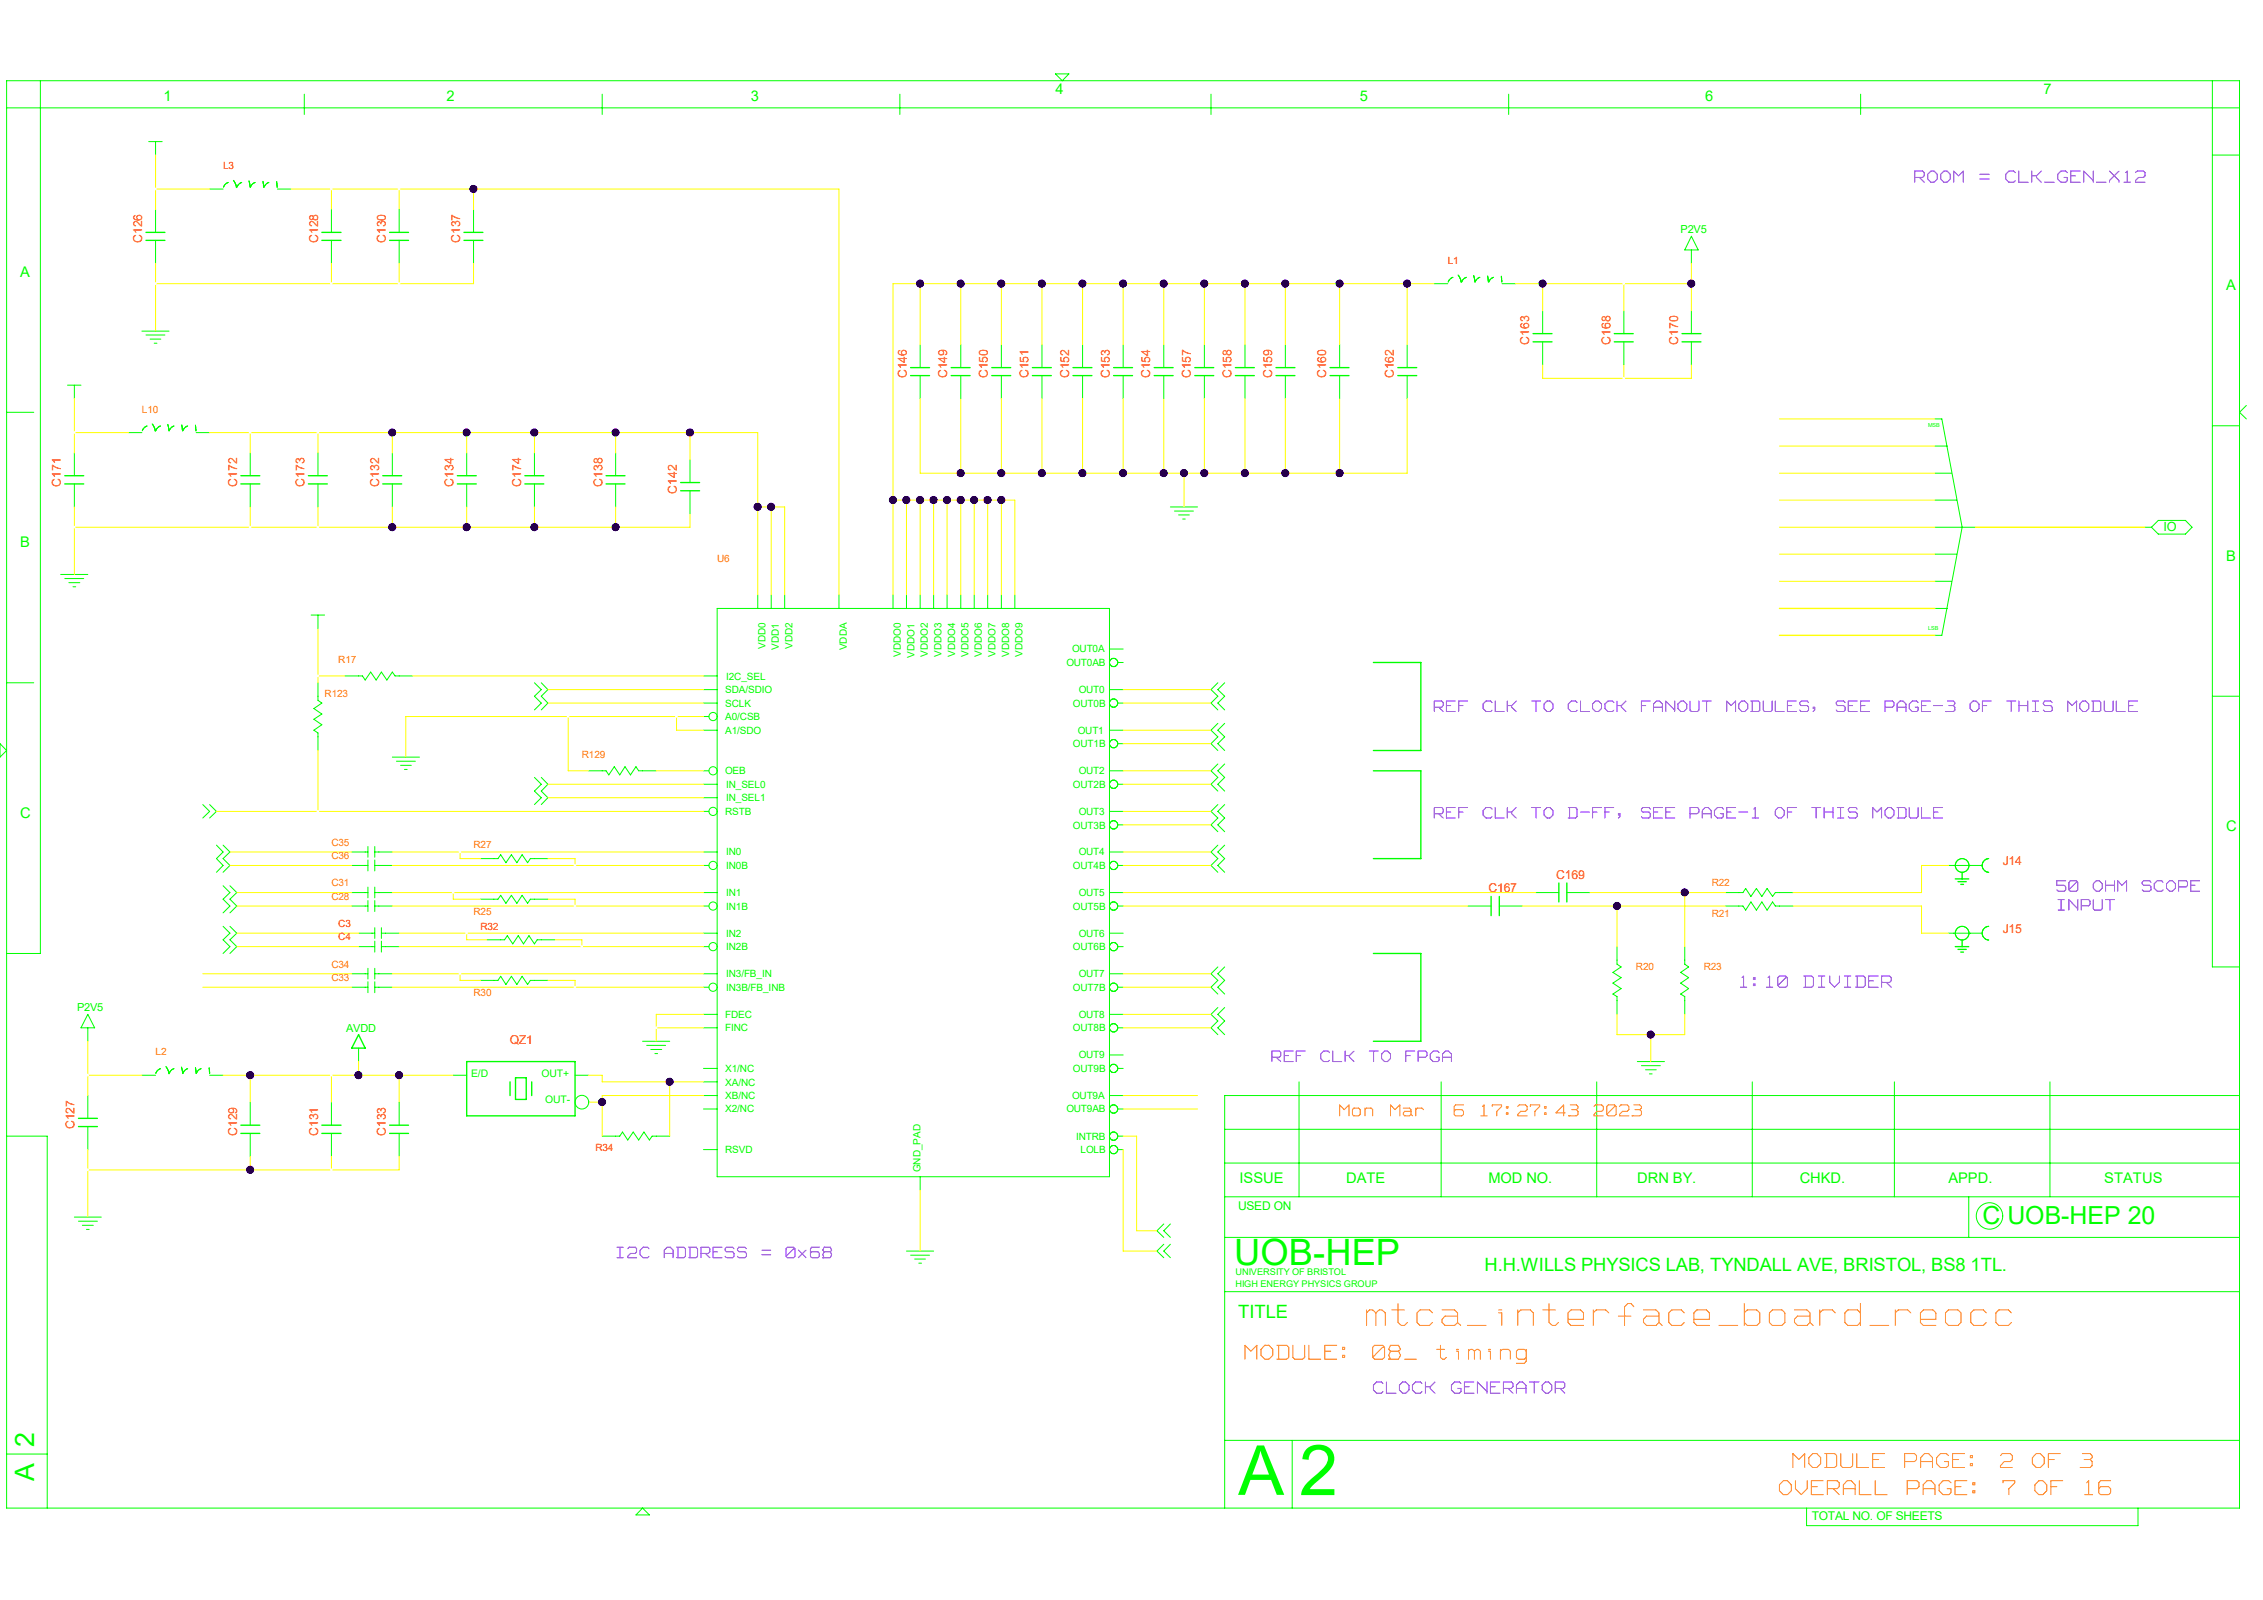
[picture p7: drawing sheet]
<svg xmlns="http://www.w3.org/2000/svg" width="420mm" height="297mm" viewBox="0 0 420 297" stroke-linecap="round" stroke-linejoin="round" font-family="sans-serif">
<defs><g id="words">
<text font-size="13" fill="#0f0" x="241.1" y="277.5">2</text>
<text font-size="12.8" fill="#0f0" x="229.8" y="277.5">A</text>
<text font-size="7.7" fill="#fff" x="253.6" y="246.8">mtca_interface_board_reocc</text>
<text font-size="6.7" fill="#0f0" x="229" y="234.7">UOB-HEP</text>
<g font-size="5" fill="#0f0">
<text x="6.4" y="268.6" transform="rotate(-90 6.4 268.6)">2</text>
<text x="6.4" y="274.9" transform="rotate(-90 6.4 274.9)">A</text>
</g>
<g font-size="4.9" fill="#fff">
<text x="231.1" y="252.8">MODULE: 08_ timing</text>
<text x="332.7" y="272.9">MODULE PAGE: 2 OF 3</text>
<text x="330.2" y="278">OVERALL PAGE: 7 OF 16</text>
</g>
<text font-size="4.6" fill="#0f0" x="367.9" y="227.2">C UOB-HEP 20</text>
<g font-size="3.9" fill="#fff">
<text x="355.3" y="34.2">ROOM = CLK_GEN_X12</text>
<text x="323" y="183.6">1:10 DIVIDER</text>
<text x="254.9" y="259">CLOCK GENERATOR</text>
</g>
<g font-size="3.8" fill="#fff">
<text x="248.6" y="207.5">Mon Mar</text>
<text x="269.6" y="207.5">6 17:27:43 2023</text>
</g>
<g font-size="3.7" fill="#fff">
<text x="266.2" y="132.5">REF CLK TO CLOCK FANOUT MODULES, SEE PAGE-3 OF THIS MODULE</text>
<text x="266.2" y="152.2">REF CLK TO D-FF, SEE PAGE-1 OF THIS MODULE</text>
<text x="381.7" y="165.8">50 OHM SCOPE</text>
<text x="382" y="169.3">INPUT</text>
<text x="236.1" y="197.4">REF CLK TO FPGA</text>
<text x="114.5" y="233.8">I2C ADDRESS = 0x68</text>
</g>
<g font-size="3.4" fill="#0f0">
<text x="275.5" y="236">H.H.WILLS PHYSICS LAB, TYNDALL AVE, BRISTOL, BS8 1TL.</text>
<text x="229.8" y="244.7">TITLE</text>
</g>
<g font-size="2.7" fill="#0f0">
<text x="195.9" y="17.4">4</text>
<text x="379.2" y="17.4">7</text>
<text x="30.4" y="18.7">1</text>
<text x="82.8" y="18.7">2</text>
<text x="139.4" y="18.7">3</text>
<text x="252.4" y="18.7">5</text>
<text x="316.4" y="18.7">6</text>
<text x="3.7" y="51.4">A</text>
<text x="413.1" y="53.9">A</text>
<text x="3.7" y="101.6">B</text>
<text x="413.1" y="104.1">B</text>
<text x="3.7" y="151.8">C</text>
<text x="413.1" y="154.3">C</text>
<text x="230" y="219.6">ISSUE</text>
<text x="249.9" y="219.6">DATE</text>
<text x="276.2" y="219.6">MOD NO.</text>
<text x="303.9" y="219.6">DRN BY.</text>
<text x="334" y="219.6">CHKD.</text>
<text x="361.6" y="219.6">APPD.</text>
<text x="390.5" y="219.6">STATUS</text>
</g>
<g font-size="2.3" fill="#f00">
<text x="26.4" y="45.1" transform="rotate(-90 26.4 45.1)">C126</text>
<text x="59.1" y="45.1" transform="rotate(-90 59.1 45.1)">C128</text>
<text x="71.6" y="45.1" transform="rotate(-90 71.6 45.1)">C130</text>
<text x="85.4" y="45.1" transform="rotate(-90 85.4 45.1)">C137</text>
<text x="283.8" y="64" transform="rotate(-90 283.8 64)">C163</text>
<text x="298.9" y="64" transform="rotate(-90 298.9 64)">C168</text>
<text x="311.4" y="64" transform="rotate(-90 311.4 64)">C170</text>
<text x="168.3" y="70.2" transform="rotate(-90 168.3 70.2)">C146</text>
<text x="175.8" y="70.2" transform="rotate(-90 175.8 70.2)">C149</text>
<text x="183.3" y="70.2" transform="rotate(-90 183.3 70.2)">C150</text>
<text x="190.9" y="70.2" transform="rotate(-90 190.9 70.2)">C151</text>
<text x="198.4" y="70.2" transform="rotate(-90 198.4 70.2)">C152</text>
<text x="206" y="70.2" transform="rotate(-90 206 70.2)">C153</text>
<text x="213.5" y="70.2" transform="rotate(-90 213.5 70.2)">C154</text>
<text x="221" y="70.2" transform="rotate(-90 221 70.2)">C157</text>
<text x="228.6" y="70.2" transform="rotate(-90 228.6 70.2)">C158</text>
<text x="236.1" y="70.2" transform="rotate(-90 236.1 70.2)">C159</text>
<text x="246.1" y="70.2" transform="rotate(-90 246.1 70.2)">C160</text>
<text x="258.7" y="70.2" transform="rotate(-90 258.7 70.2)">C162</text>
<text x="11.3" y="90.3" transform="rotate(-90 11.3 90.3)">C171</text>
<text x="44" y="90.3" transform="rotate(-90 44 90.3)">C172</text>
<text x="56.5" y="90.3" transform="rotate(-90 56.5 90.3)">C173</text>
<text x="70.4" y="90.3" transform="rotate(-90 70.4 90.3)">C132</text>
<text x="84.2" y="90.3" transform="rotate(-90 84.2 90.3)">C134</text>
<text x="96.7" y="90.3" transform="rotate(-90 96.7 90.3)">C174</text>
<text x="111.8" y="90.3" transform="rotate(-90 111.8 90.3)">C138</text>
<text x="125.6" y="91.6" transform="rotate(-90 125.6 91.6)">C142</text>
<text x="371.7" y="160.6">J14</text>
<text x="276.2" y="165.7">C167</text>
<text x="288.8" y="163.1">C169</text>
<text x="371.7" y="173.2">J15</text>
<text x="94.6" y="193.8">QZ1</text>
<text x="13.8" y="209.6" transform="rotate(-90 13.8 209.6)">C127</text>
<text x="44" y="210.9" transform="rotate(-90 44 210.9)">C129</text>
<text x="59.1" y="210.9" transform="rotate(-90 59.1 210.9)">C131</text>
<text x="71.6" y="210.9" transform="rotate(-90 71.6 210.9)">C133</text>
</g>
<text font-size="2.3" fill="#0f0" x="401.5" y="98.6">IO</text>
<g font-size="2.2" fill="#0f0">
<text x="229.8" y="224.7">USED ON</text>
<text x="336.3" y="282.2">TOTAL NO. OF SHEETS</text>
</g>
<g font-size="2" fill="#0f0">
<text x="311.9" y="43.3">P2V5</text>
<text x="14.3" y="187.7">P2V5</text>
<text x="64.3" y="191.5">AVDD</text>
</g>
<g font-size="1.9" fill="#f00">
<text x="41.4" y="31.4">L3</text>
<text x="268.7" y="49">L1</text>
<text x="62.8" y="172.1">C3</text>
<text x="89.2" y="172.6">R32</text>
<text x="62.8" y="174.6">C4</text>
<text x="110.5" y="213.7">R34</text>
</g>
<g font-size="1.9" fill="#ff8000">
<text x="26.3" y="76.6">L10</text>
<text x="133.1" y="104.3">U6</text>
<text x="62.8" y="123.1">R17</text>
<text x="60.2" y="129.4">R123</text>
<text x="108" y="140.7">R129</text>
<text x="61.5" y="157">C35</text>
<text x="61.5" y="159.5">C36</text>
<text x="87.9" y="157.5">R27</text>
<text x="61.5" y="167">C28</text>
<text x="61.5" y="164.5">C31</text>
<text x="317.7" y="164.5">R22</text>
<text x="87.9" y="169.8">R25</text>
<text x="317.7" y="170.3">R21</text>
<text x="61.5" y="179.6">C34</text>
<text x="61.5" y="182.1">C33</text>
<text x="87.9" y="184.9">R30</text>
<text x="303.6" y="180.1">R20</text>
<text x="316.2" y="180.1">R23</text>
<text x="28.9" y="195.9">L2</text>
</g>
<g font-size="1.9" fill="#0f0">
<text x="142.1" y="120.5" transform="rotate(-90 142.1 120.5)">VDD0</text>
<text x="144.6" y="120.7" transform="rotate(-90 144.6 120.7)">VDD1</text>
<text x="147.1" y="120.5" transform="rotate(-90 147.1 120.5)">VDD2</text>
<text x="157.1" y="120.7" transform="rotate(-90 157.1 120.7)">VDDA</text>
<text x="167.2" y="121.9" transform="rotate(-90 167.2 121.9)">VDDO0</text>
<text x="169.7" y="122.1" transform="rotate(-90 169.7 122.1)">VDDO1</text>
<text x="172.2" y="121.9" transform="rotate(-90 172.2 121.9)">VDDO2</text>
<text x="174.7" y="121.9" transform="rotate(-90 174.7 121.9)">VDDO3</text>
<text x="177.2" y="121.9" transform="rotate(-90 177.2 121.9)">VDDO4</text>
<text x="179.7" y="121.9" transform="rotate(-90 179.7 121.9)">VDDO5</text>
<text x="182.2" y="121.9" transform="rotate(-90 182.2 121.9)">VDDO6</text>
<text x="184.8" y="121.9" transform="rotate(-90 184.8 121.9)">VDDO7</text>
<text x="187.3" y="121.9" transform="rotate(-90 187.3 121.9)">VDDO8</text>
<text x="189.8" y="121.9" transform="rotate(-90 189.8 121.9)">VDDO9</text>
<text x="197.9" y="123.7">OUT0AB</text>
<text x="199" y="121.1">OUT0A</text>
<text x="134.6" y="131.2">SCLK</text>
<text x="134.6" y="128.7">SDA/SDIO</text>
<text x="134.7" y="126.2">I2C_SEL</text>
<text x="199.1" y="131.2">OUT0B</text>
<text x="200.2" y="128.7">OUT0</text>
<text x="134.6" y="136.2">A1/SDO</text>
<text x="134.6" y="133.7">A0/CSB</text>
<text x="200" y="136.2">OUT1</text>
<text x="134.6" y="143.7">OEB</text>
<text x="199.1" y="138.7">OUT1B</text>
<text x="200.2" y="143.7">OUT2</text>
<text x="134.7" y="146.3">IN_SEL0</text>
<text x="134.7" y="148.8">IN_SEL1</text>
<text x="199.1" y="146.3">OUT2B</text>
<text x="134.6" y="151.3">RSTB</text>
<text x="199.1" y="153.8">OUT3B</text>
<text x="200.2" y="151.3">OUT3</text>
<text x="134.7" y="158.8">IN0</text>
<text x="134.7" y="161.3">IN0B</text>
<text x="199.1" y="161.3">OUT4B</text>
<text x="200.2" y="158.8">OUT4</text>
<text x="134.7" y="166.3">IN1</text>
<text x="200.2" y="166.3">OUT5</text>
<text x="134.7" y="173.9">IN2</text>
<text x="134.7" y="168.9">IN1B</text>
<text x="199.1" y="168.9">OUT5B</text>
<text x="200.2" y="173.9">OUT6</text>
<text x="134.7" y="176.4">IN2B</text>
<text x="199.1" y="176.4">OUT6B</text>
<text x="134.7" y="181.4">IN3/FB_IN</text>
<text x="134.7" y="183.9">IN3B/FB_INB</text>
<text x="199.1" y="183.9">OUT7B</text>
<text x="200.2" y="181.4">OUT7</text>
<text x="134.6" y="188.9">FDEC</text>
<text x="134.6" y="191.5">FINC</text>
<text x="199.1" y="191.5">OUT8B</text>
<text x="200.2" y="188.9">OUT8</text>
<text x="200.2" y="196.5">OUT9</text>
<text x="87.4" y="199.9">E/D</text>
<text x="100.5" y="199.9">OUT+</text>
<text x="134.6" y="199">X1/NC</text>
<text x="134.6" y="201.5">XA/NC</text>
<text x="199.1" y="199">OUT9B</text>
<text x="101.2" y="204.8">OUT-</text>
<text x="134.6" y="204">XB/NC</text>
<text x="134.6" y="206.5">X2/NC</text>
<text x="197.9" y="206.5">OUT9AB</text>
<text x="199" y="204">OUT9A</text>
<text x="134.6" y="214">RSVD</text>
<text x="199.7" y="211.5">INTRB</text>
<text x="200.5" y="214">LOLB</text>
<text x="170.8" y="217.6" transform="rotate(-90 170.8 217.6)">GND_PAD</text>
</g>
<g font-size="1.7" fill="#0f0">
<text x="229.3" y="236.7">UNIVERSITY OF BRISTOL</text>
<text x="229.3" y="239">HIGH ENERGY PHYSICS GROUP</text>
</g>
<g font-size="1" fill="#0f0">
<text x="357.8" y="79.2">MSB</text>
<text x="357.8" y="116.9">LSB</text>
</g>
</g></defs>
<g fill="none" stroke="#0f0" stroke-width=".19">
<path d="M1.2 15h414.4v265h-414.4zM7.5 15v162h-6.3M56.5 17.5v3.8M111.8 17.5v3.8M167 17.5v3.8M195.9 13.7h2.5l-1.3 1.3zM224.7 17.5v3.8M280 17.5v3.8M345.3 17.5v3.8M410.6 15v164.5h5M1.2 20h414.4M27.6 26.3h2.5"/>
<path d="M28.9 26.3v2.5M28.9 38.9v4.2M38.9 35.1h2.5M41.7 34.4h.1M41.8 34.2l-.3 .6M42 34h.1M42.4 33.9l-.5 .3M43.3 33.5l.5 .7M43.5 33.7v.1M43.6 34h.1M43.7 34.2l.2 .6M44.2 34.4h.1"/>
<path d="M44.3 34.2l-.3 .6M44.5 34h.1M44.9 33.9l-.5 .3M46.2 33.6l.2 1.2M46.7 34.4l-.2 .4M46.8 34.2l-.2 .3M47.1 34h.1M47.4 33.9l-.5 .3M48.8 33.7l.1 1.1M49.1 34.7h-.1M49.2 34.4h.1M49.4 34.2l-.4 .6"/>
<path d="M49.5 34h.1M49.9 33.9l-.5 .3M51.4 33.7v1.1M51.5 35.1h2.5M61.5 38.9v4.2M74.1 38.9v4.2M87.9 38.9v4.2M410.6 28.8h5M28.9 44.6v4.3M61.5 44.6v4.3M74.1 44.6v4.3M87.9 44.6v4.3"/>
<path d="M266.2 52.7h2.5M268.9 52h.1M269.1 51.8l-.3 .6M269.3 51.6h.1M269.7 51.5l-.5 .3M270.6 51.1l.5 .7 .1 .6M270.8 51.3v.1M270.8 51.4l.1 .1M270.9 51.6h.1M271.4 52h.1M271.6 51.8l-.3 .6M271.8 51.6h.1"/>
<path d="M272.2 51.5l-.5 .3M273.5 51.1l.2 1.3M273.8 52.3h.1M273.9 52h.1M274.1 51.8l-.3 .6M274.3 51.6h.1M274.7 51.5l-.5 .3M276.1 51.2l.1 1.2M276.2 52.1h.1M276.5 52h.1M276.6 51.8l-.3 .6M276.8 51.6h.1"/>
<path d="M277.2 51.5l-.5 .3M277.2 51.5h.1M278.6 51.3l.1 1.1M278.8 52.7h2.5M286.3 57.7v4.2M301.4 57.7v4.2M313.9 43.9l1.3 2.5h-2.5zM313.9 46.4v2.5M313.9 57.7v4.2M1.2 76.5h5.1M12.5 71.5h2.5M13.8 71.5v2.5"/>
<path d="M26.3 61.5h5.1M26.5 79.7h.1M26.8 79.4l-.4 .6M27 79.2h.1M27.1 62.2h3.5M27.3 79.1l-.5 .3M27.9 62.9h1.9M28.2 78.7l.5 .8 .1 .6M28.5 79v.1M28.6 79.3h.1M28.6 63.7h.5M28.7 79.7l.1 .1"/>
<path d="M29 79.7h.1M29.3 79.4l-.4 .6M29.5 79.2h.1M29.8 79.1l-.5 .3M31.1 78.8l.3 1.2M31.2 78.9v.1M31.5 79.7h.1M31.7 79.4l-.3 .6M32 79.2h.1M32.3 79.1l-.5 .3M33.7 78.9l.2 1.1M34.1 79.6h.1"/>
<path d="M34.3 79.4l-.3 .6M34.5 79.2h.1M34.5 79.2l-.2 .2M34.8 79.1l-.2 .1M36.3 78.9l.1 1.1M170.8 64v4.2M170.8 69.7v4.3M178.3 64v4.2M178.3 69.7v4.3M185.8 64v4.2M185.8 69.7v4.3M193.4 64v4.2"/>
<path d="M193.4 69.7v4.3M200.9 64v4.2M200.9 69.7v4.3M208.4 64v4.2M208.4 69.7v4.3M216 64v4.2M216 69.7v4.3M223.5 64v4.2M223.5 69.7v4.3M231.1 64v4.2M231.1 69.7v4.3M238.5 64v4.2"/>
<path d="M238.5 69.7v4.3M248.6 64v4.2M248.6 69.7v4.3M261.2 64v4.2M261.2 69.7v4.3M286.3 63.5v4.2M301.4 63.5v4.2M313.9 63.5v4.2M359.1 77.8h1.3l3.8 20.1-3.8 20h-1.3M410.6 79h5M416.9 75.3l-1.3 1.2 1.3 1.3M13.8 84.1v4.2"/>
<path d="M13.8 89.8v4.3M23.8 80.3h2.5M36.4 80.3h2.5M46.4 84.1v4.2M46.4 89.8v4.3M59 84.1v4.2M59 89.8v4.3M72.8 84.1v4.2M72.8 89.8v4.3M86.6 84.1v4.2M86.6 89.8v4.3M99.2 84.1v4.2"/>
<path d="M99.2 89.8v4.3M114.3 84.1v4.2M114.3 89.8v4.3M128.1 85.3v4.3M128.1 91.1v4.3M217.2 94.1h5M218 94.9h3.5M218.7 95.6h2M219.5 96.4h.5M359.1 97.9h7.5M359.1 82.8h2.3M359.1 87.8h3"/>
<path d="M359.1 92.8h4M398.1 97.9h1.2M399.3 97.9l1.3-1.3h5l1.2 1.3-1.2 1.2h-5zM11.3 106.6h5M12 107.4h3.5M12.8 108.2h2M13.5 108.9h.6M57.7 114.2h2.5M59 114.2v2.5M133.1 112.9h72.8v105.5h-72.8zM140.6 110.4v2.5M143.1 110.4v2.5"/>
<path d="M145.6 110.4v2.5M155.7 110.4v2.5M165.7 110.4v2.5M168.2 110.4v2.5M170.8 110.4v2.5M173.3 110.4v2.5M175.8 110.4v2.5M178.3 110.4v2.5M180.8 110.4v2.5M183.3 110.4v2.5M185.8 110.4v2.5M188.3 110.4v2.5"/>
<path d="M359.1 112.9h2.3M359.1 107.9h3M359.1 102.9h4M0 138l1.2 1.3-1.2 1.2zM1.2 126.7h5.1M59 126.7v3.3l.7 .5-1.4 1 1.4 1-1.4 1 1.4 1-1.4 1.1 .7 .5v3.2M64 125.5h3.3l.5 .7 1-1.4 1 1.4 1-1.4 1 1.4 1-1.4 .5 .7h3.3M99.2 126.7l1.3 1.3-1.3 1.2 1.3 1.3-1.3 1.3M100.5 126.7l1.2 1.3-1.2 1.2 1.2 1.3-1.2 1.3M130.6 125.5h2.5M130.6 135.6h2.5M130.6 128h2.5"/>
<path d="M130.6 130.5h2.5M130.6 133h1M205.9 123.1l.2 .4M205.9 130.7l.2 .3M205.9 138.2l.2 .4M205.9 135.6h2.5M205.9 128h2.5M205.9 120.5h2.5M206 137.7h.1M206.1 122.5l-.2 .3M206.1 130l-.2 .3M206.2 138.6l.3 .2h.3l.4-.2"/>
<path d="M206.2 130l.2-.2h.6l.2 .2M206.2 131.1l.3 .2h.3l.4-.2M206.2 122.4l.3-.2h.3l.4 .2M206.2 123.5l.3 .2h.3l.4-.2M206.3 137.4h.1M206.3 131.2h.1M206.5 129.8h.1M206.8 129.8h.1M207 131.2h.1M207 123.7h.1M207.2 137.5l-.2-.1a.8 .8 0 0 0-1.1 .5M207.2 122.5l.2 .3v.3l-.2 .4"/>
<path d="M207.2 130l.2 .3v.4l-.2 .3M207.2 137.5l.2 .4v.3l-.2 .4M207.3 123.3v.1M207.4 138h1M207.4 130.5h1M207.4 123h1M226 134.3l-1.3 1.3 1.3 1.2-1.3 1.2 1.3 1.3M226 126.7l-1.3 1.3 1.3 1.2-1.3 1.3 1.3 1.3M227.3 134.3l-1.3 1.3 1.3 1.2-1.3 1.2 1.3 1.3M227.3 126.7l-1.3 1.3 1.3 1.2-1.3 1.3 1.3 1.3M410.6 129.2h5M37.6 149.4l1.3 1.2-1.3 1.2"/>
<path d="M38.9 149.4l1.3 1.2-1.3 1.2M40.2 156.9l1.2 1.3-1.2 1.2 1.2 1.3-1.2 1.2M41.4 156.9l1.3 1.3-1.3 1.2 1.3 1.3-1.3 1.2M65.3 158.2h3M68.3 157.1v2M68.3 159.6v2.1M69.6 157.1v2M69.6 159.6v2.1M69.6 158.2h3.2M72.8 140.5h5.1M73.6 141.3h3.5M74.3 142.1h2"/>
<path d="M75.1 142.8h.5M89.2 159.4h3.2l.5-.7 1 1.4 1-1.4 1 1.4 1-1.4 1 1.4 .5-.7h3.3M99.2 144.3l1.3 1.3-1.3 1.3 1.3 1.2-1.3 1.3M100.5 144.3l1.2 1.3-1.2 1.3 1.2 1.2-1.2 1.3M109.2 143.1h3.3l.5 .7 1-1.5 1 1.5 1-1.5 1 1.5 1-1.5 .5 .8h3.3M130.6 158.2h2.5M130.6 143.1h1M130.6 150.6h1M130.6 145.6h2.5M130.6 148.1h2.5M205.9 145.8l.2 .3M205.9 153.3l.2 .3"/>
<path d="M205.9 158.2h2.5M205.9 143.1h2.5M205.9 150.6h2.5M206 145.2h.1M206.1 152.6l-.2 .4M206.1 145.1l-.2 .3M206.2 152.6l.3-.2h.3l.4 .2M206.2 153.7l.3 .2h.3l.4-.2M206.2 145l.3-.2h.3l.4 .2M206.2 146.1l.3 .2h.3l.4-.2M206.3 144.9h.1M207.2 152.6l.2 .4v.3l-.2 .3"/>
<path d="M207.2 145.1l.1 .1M207.3 145.2h.1M207.3 145.2l.1 .6-.2 .3M207.4 153.1h1M207.4 145.6h1M226 149.4l-1.3 1.2 1.3 1.2-1.3 1.3 1.3 1.3M226 141.8l-1.3 1.3 1.3 1.2-1.3 1.3 1.3 1.3M226 156.9l-1.3 1.3 1.3 1.2-1.3 1.3 1.3 1.2M227.3 149.4l-1.3 1.2 1.3 1.2-1.3 1.3 1.3 1.3M227.3 141.8l-1.3 1.3 1.3 1.2-1.3 1.3 1.3 1.3M227.3 156.9l-1.3 1.3 1.3 1.2-1.3 1.3 1.3 1.2M368.1 159.9v.1"/>
<path d="M368.3 159.8l-.4 .6v.6l.3 .5M368.4 159.6h.1M369.1 159.4l-.5 .1-.3 .2M41.4 164.4l1.3 1.3-1.3 1.2 1.3 1.3-1.3 1.3M41.4 172l1.3 1.2-1.3 1.3 1.3 1.2-1.3 1.3M42.7 164.4l1.2 1.3-1.2 1.2 1.2 1.3-1.2 1.3M42.7 172l1.2 1.2-1.2 1.3 1.2 1.2-1.2 1.3M65.3 165.7h3M65.3 160.7h3M65.3 168.2h3M66.5 173.2h3.1M66.5 175.7h3.1"/>
<path d="M68.3 164.7v2M68.3 167.2v2M68.3 179.7v2M69.6 165.7h3.2M69.6 164.7v2M69.6 167.2v2M69.6 172.2v2M69.6 174.7v2M69.6 179.7v2M69.6 160.7h3.2M69.6 168.2h3.2M70.8 173.2h3.3"/>
<path d="M70.8 175.7h3.3M70.8 172.2v2M70.8 174.7v2M89.2 166.9h3.2l.5-.7 1 1.5 1-1.5 1 1.5 1-1.5 1 1.5 .5-.8h3.3M90.4 174.5h3.2l.5-.8 1.1 1.5 1-1.5 1 1.5 1-1.5 1 1.5 .5-.7h3.3M130.6 165.7h2.5M130.6 160.7h1M130.6 173.2h2.5M130.6 175.7h1M130.6 168.2h1M205.9 160.8l.6 .6h.3l.4-.2M205.9 168.4l.2 .3"/>
<path d="M205.9 175.9l.2 .3M205.9 165.7h2.5M205.9 173.2h2.5M206 175.3v.1M206.1 160.1l-.2 .4M206.1 167.7l-.2 .3M206.2 176.3l.3 .2h.3l.4-.2M206.2 167.6l.2-.1h.6l.2 .1M206.2 168.7l.2 .2h.6l.2-.2M206.2 160.1l.3-.2h.3l.4 .2M206.3 175h.1M206.5 168.9v.1"/>
<path d="M206.5 167.4v.1M206.8 167.4l.1 .1M206.9 168.9l-.1 .1M207 168.9h.1M207 161.3h.1M207.2 175.2l-.2-.2a.8 .8 0 0 0-1.1 .6M207.2 160.1l.2 .4v.3l-.2 .4M207.2 167.7l.2 .3v.4l-.2 .3M207.2 175.2l.2 .4v.3l-.2 .3M207.3 161h.1M207.3 168.5v.1M207.4 160.7h1"/>
<path d="M207.4 175.7h1M207.4 168.2h1M226 179.5l-1.3 1.3 1.3 1.2-1.3 1.3 1.3 1.2M227.3 179.5l-1.3 1.3 1.3 1.2-1.3 1.3 1.3 1.2M272.5 168.2h4.2M278.3 168.2h4.2M285 165.7h4.3M290.8 165.7h4.3M300.1 175.7v3.3l.8 .5-1.6 1 1.6 1-1.6 1 1.6 1-1.6 1 .8 .5v3.3M312.7 175.7v3.3l.7 .5-1.5 1 1.5 1-1.5 1 1.5 1-1.5 1 .8 .5v3.3M320.2 165.7h3.3l.5-.8 1 1.5 1-1.5 1 1.5 1-1.5 1 1.5 .5-.7h3.2M320.2 168.2h3.3l.5 .8 1-1.6 1 1.6 1-1.6 1 1.6 1-1.6 .5 .8h3.2"/>
<path d="M361.6 160.7h6.3M361.6 173.2h6.3M368 161.2h.1M368 173.8h.1M368.3 161.5l.3 .3 .5 .1M368.3 172.3l-.4 .7v.6l.3 .5M368.3 174.1l.3 .3 .5 .1M368.6 161.8h.1M368.6 174.4h.1M369.1 172h-.5l-.3 .3M16.3 188.3l1.3 2.5h-2.6zM16.3 190.8v2.5"/>
<path d="M26.3 199.6h2.6M29.1 198.9h.1M29.3 198.7l-.4 .6M29.4 198.5h.1M29.8 198.4h-.1M29.8 198.4l-.5 .3M30.8 198l.4 .7M31 198.3v.1M31.2 198.6l.2 .7M31.6 198.9h.1M31.7 198.7l-.3 .6M31.9 198.5h.1"/>
<path d="M32.3 198.4h-.1M32.3 198.4l-.5 .3M33.7 198.1l.2 1.2M34.1 198.9h.1M34.3 198.7l-.3 .6M34.5 198.5h.1M34.5 198.5l-.2 .2M34.8 198.4h.1M34.8 198.4l-.2 .1M36.3 198.2l.1 1.1M36.5 199.2h-.1M36.6 198.9h.1"/>
<path d="M36.8 198.7l-.4 .6M37 198.5h.1M37.3 198.4h.1M37.3 198.4l-.5 .3M38.8 198.2l.1 1.1M38.9 199.6h2.5M65.3 183.3h3M65.3 180.8h3M66.5 194.6v2.5M68.3 182.2v2.1M69.6 182.2v2.1M69.6 183.3h3.2"/>
<path d="M69.6 180.8h3.2M84.1 199.6h2.5M89.2 182h3.2l.5-.8 1 1.6 1-1.6 1 1.6 1-1.6 1 1.6 .5-.8h3.3M106.7 199.6h2.5M119.3 193.3h5M120 194.1h3.5M120.8 194.8h2M121.5 195.6h.5M130.6 183.3h1M130.6 180.8h2.5M130.6 198.3h2.5M130.6 188.3h2.5"/>
<path d="M130.6 190.8h2.5M205.9 183.4l.2 .4M205.9 198.5l.6 .6h.3l.4-.2M205.9 191l.1 .1M205.9 180.8h2.5M205.9 195.8h2.5M205.9 188.3h2.5M206 182.9h.1M206 191.1v.1M206 191.2l.1 .1M206.1 190.3l-.2 .3M206.1 197.8l-.2 .4"/>
<path d="M206.1 182.8l-.2 .3M206.2 197.8l.3-.2h.3l.4 .2M206.2 190.2l.3-.2h.3l.4 .2M206.2 191.3l.3 .3h.3l.4-.3M206.2 182.7l.3-.2h.3l.4 .2M206.2 183.8l.3 .2h.3l.4-.2M206.3 182.6h.1M207 199h.1M207.2 182.8l.2 .3v.3l-.2 .4M207.2 190.3l.2 .3-.1 .5M207.2 197.8l.2 .4v.3l-.2 .3M207.3 191.1v.1"/>
<path d="M207.3 198.7h.1M207.3 191.2l-.1 .1M207.4 183.3h1M207.4 198.3h1M207.4 190.8h1M226 187l-1.3 1.3 1.3 1.2-1.3 1.3 1.3 1.3M227.3 187l-1.3 1.3 1.3 1.2-1.3 1.3 1.3 1.3M303.9 197.1h5M304.6 197.8h3.5M305.4 198.6h2M306.1 199.3h.5M1.2 210.9h7.6v69.1"/>
<path d="M16.3 203.4v4.2M16.3 209.1v4.3M46.4 204.6v4.3M46.4 210.4v4.3M61.5 204.6v4.3M61.5 210.4v4.3M74.1 204.6v4.3M74.1 210.4v4.3M111.8 210.9h3.2l.5-.8 1 1.5 1-1.5 1 1.5 1-1.5 1 1.5 .5-.7h3.3M130.6 203.4h2.5M130.6 205.9h2.5M130.6 213.4h2.5"/>
<path d="M130.6 200.8h2.5M170.8 218.4v2.5M205.9 206l.2 .4M205.9 211.1l.6 .6h.3l.4-.2M205.9 213.6l.2 .3M205.9 203.4h2.5M206 210.5v.1M206.1 205.4l-.2 .3M206.1 210.4l-.2 .3M206.2 205.3l.3-.2h.3l.4 .2M206.2 206.4l.2 .2h.6l.2-.2M206.2 214l.3 .2h.3l.4-.2"/>
<path d="M206.2 210.4l.3-.3h.3l.4 .3M206.3 210.2h.1M206.4 205.1l-.1 .1M206.5 206.6h.1M206.9 206.6h-.1M207 205.1v.1M207 206.5h.1M207.2 212.9l-.4-.3h-.3l-.6 .6M207.2 205.4l.2 .3v.3l-.2 .4M207.2 210.4l.2 .3v.4l-.2 .3M207.2 212.9l.2 .3v.4l-.2 .3M207.3 206.2h.1"/>
<path d="M207.4 205.9h1M207.4 213.4h1M207.4 210.9h1M227.3 215.9h188.3M227.3 209.6h188.3M241.1 200.8v21.4M267.5 200.8v21.4M296.3 200.8v21.4M325.2 200.8v21.4M351.6 200.8v21.4M380.4 200.8v21.4M415.6 203.4h-188.3v76.6"/>
<path d="M13.8 225.9h5M14.6 226.7h3.5M15.3 227.5h2M16 228.2h.6M168.2 232.2h5.1M169 233h3.5M169.8 233.7h1.9M170.5 234.5h.5M216 227.2l-1.3 1.3 1.3 1.2M216 231l-1.3 1.2 1.3 1.3M217.2 227.2l-1.2 1.3 1.2 1.2M217.2 231l-1.2 1.2 1.2 1.3"/>
<path d="M227.3 239.8h188.3M227.3 229.7h188.3M227.3 222.2h188.3M365.4 222.2v7.5M1.2 269.9h7.6M119.3 280l1.2 1.2h-2.5zM227.3 267.4h188.3M239.8 267.4v12.6M335.3 280v3.2h61.5v-3.2"/>
<circle cx="132.3" cy="133" r=".76"/>
<circle cx="132.3" cy="143.1" r=".76"/>
<circle cx="132.3" cy="150.6" r=".76"/>
<circle cx="132.3" cy="175.7" r=".76"/>
<circle cx="132.3" cy="160.7" r=".76"/>
<circle cx="132.3" cy="168.2" r=".76"/>
<circle cx="364.2" cy="160.7" r="1.27"/>
<circle cx="364.2" cy="173.2" r="1.27"/>
<circle cx="132.3" cy="183.3" r=".76"/>
<circle cx="108" cy="204.6" r="1.27"/>
<circle cx="369.2" cy="225.7" r="2.46"/>
</g>
<g fill="none" stroke="#0f0" stroke-width=".25">
<path d="M27.1 44.6h3.5M27.1 43.1h3.5M59.7 44.6h3.6M59.7 43.1h3.6M72.3 44.6h3.5M72.3 43.1h3.5M86.1 44.6h3.5M86.1 43.1h3.5M169 69.7h3.5M169 68.2h3.5M176.5 69.7h3.5M176.5 68.2h3.5"/>
<path d="M184.1 69.7h3.5M184.1 68.2h3.5M191.6 69.7h3.5M191.6 68.2h3.5M199.1 69.7h3.5M199.1 68.2h3.5M206.7 69.7h3.5M206.7 68.2h3.5M214.2 69.7h3.5M214.2 68.2h3.5M221.7 69.7h3.6M221.7 68.2h3.6"/>
<path d="M229.3 69.7h3.5M229.3 68.2h3.5M236.8 69.7h3.5M236.8 68.2h3.5M246.8 69.7h3.6M246.8 68.2h3.6M259.4 69.7h3.5M259.4 68.2h3.5M284.5 63.5h3.5M284.5 61.9h3.5M299.6 63.5h3.5M299.6 61.9h3.5"/>
<path d="M312.2 63.5h3.5M312.2 61.9h3.5M12 89.8h3.5M12 88.3h3.5M44.7 89.8h3.5M44.7 88.3h3.5M57.2 89.8h3.5M57.2 88.3h3.5M71 89.8h3.5M71 88.3h3.5M84.9 89.8h3.5M84.9 88.3h3.5"/>
<path d="M97.4 89.8h3.5M97.4 88.3h3.5M112.5 89.8h3.5M112.5 88.3h3.5M126.3 91.1h3.5M126.3 89.6h3.5M254.9 123h8.8v16.3h-8.8M254.9 143.1h8.8v16.3h-8.8M254.9 177h8.8v16.3h-8.8M276.7 166.4v3.6M278.3 166.4v3.6M289.3 163.9v3.5"/>
<path d="M290.8 163.9v3.5M362.9 163.2h2.5M362.9 175.7h2.5M363.4 163.7h1.5M363.4 176.2h1.5M363.9 164.2h.5M363.9 176.7h.5M364.2 161.9v1.3M364.2 174.5v1.2M66.5 192.1l1.3 2.5h-2.5zM86.6 197.1h20.1v10h-20.1zM14.6 209.1h3.5"/>
<path d="M14.6 207.6h3.5M44.7 210.4h3.5M44.7 208.9h3.5M59.7 210.4h3.6M59.7 208.9h3.6M72.3 210.4h3.5M72.3 208.9h3.5M94.7 200.8v2.6M95.7 200.1h2v4h-2zM98.7 200.8v2.6"/>
</g>
<g fill="none" stroke="#ff8000" stroke-width=".19">
<path d="M248.6 205.1l.8 .9M248.6 205.1v2M250.4 205.1v2M250.4 205.1l-.9 .9M251 206.9l.2 .2M251 206v.8M251.2 205.7l-.2 .3M251.3 205.7h.8M251.3 207.1h.8M252.1 205.7l.3 .3M252.4 206v.8M252.4 206.9l-.3 .2"/>
<path d="M253.3 205.7v1.4M253.6 205.7l-.2 .3M253.6 205.7h.8l.4 .3M254.8 206v1.1M258.1 205.1l.8 .9M258.1 205.1v2M259.8 205.1v2M259.8 205.1l-.9 .9M260.4 205.7h1.1M260.4 206.9l.3 .2M260.7 206.3l-.3 .5M260.7 207.1h.8"/>
<path d="M260.7 206.3h1.1M261.6 205.7l.3 .3M261.9 206.9l-.3 .2M261.9 206v.8M261.9 206.9l.3 .2M262.8 205.7v1.4M263 205.7l-.2 .3M263.1 205.7h.8M263.9 205.7l.3 .3M269.9 206.9l.2 .2M269.9 205.4v1.4M270.1 206l-.2 .2"/>
<path d="M270.1 205.1l-.2 .3M270.2 207.1h1.1M270.2 206h1.1M270.2 205.1h1.4M271.3 206l.3 .3M271.6 206.3v.5M271.6 206.9l-.3 .2M274.8 207.1h1.2M275.4 205.1v2M275.4 205.1l-.3 .3M276.9 205.1v.3M277 205.1h1.6"/>
<path d="M277.8 206.3v.8M278.6 205.4l-.8 .9M278.7 205.1v.3M279.6 205.4h.2M279.6 205.4v.3h.2M279.8 206.6h-.2v.3h.2M279.9 205.4v.3M279.9 206.6v.3M281.7 206.9v.2M281.7 207.1h1.7M281.9 205.1l-.2 .3M282 205.1h1.1"/>
<path d="M282.2 206.3l-.5 .6M282.3 206.3h.8M283.1 205.1l.3 .3M283.4 205.4v.6M283.4 206l-.3 .3M284 205.1v.3M284.1 205.1h1.6M284.9 206.3v.8M285.7 205.4l-.8 .9M285.7 205.1v.3M286.6 205.4h.3M286.6 205.4v.3"/>
<path d="M286.7 205.7h.2M286.7 206.9h.2M286.9 206.6h-.3v.3M286.9 205.4v.3M286.9 206.6v.3M290.2 205.1l-1.4 1.5h1.7M290.2 205.1v2M291.1 207.1h.1M291.4 207.1h1.1M291.4 205.1h1.1M291.7 206h.8M292.6 205.1l.3 .3"/>
<path d="M292.6 206l.3 .3M292.9 205.4v.3M292.9 206.3v.5M292.9 206.9l-.3 .2M292.9 205.7l-.3 .3M295.8 206.9v.2M295.9 207.1h1.7M296.1 205.1l-.3 .3M296.1 205.1h1.1M296.4 206.3l-.6 .6M296.4 206.3h.8M297.3 205.1l.3 .3"/>
<path d="M297.6 205.4v.6M297.6 206l-.3 .3M298.2 206.9l.2 .2M298.2 205.4v1.4M298.4 205.1l-.2 .3M298.5 207.1h1.1M298.5 205.1h1.1M299.6 205.4l-1.4 1.4M299.6 205.4h.3M299.6 205.1l.3 .3M299.9 206.9l-.3 .2M299.9 205.4v1.4"/>
<path d="M300.6 206.9v.2M300.6 207.1h1.7M301.1 206.3l-.5 .6M301.2 206.3h.8M302 205.1h-1.1l-.3 .3M302 205.1l.3 .3M302.3 205.4v.6M302.3 206l-.3 .3M302.9 207.1h.1M303.2 207.1h1.1M303.2 205.1h1.1M303.4 206h.9"/>
<path d="M304.3 205.1l.3 .3M304.4 206l.2 .3M304.6 205.4v.3M304.6 206.3v.5M304.6 206.9l-.3 .2M304.6 205.7l-.3 .3M231.1 249.7l1 1.1M231.1 249.8v2.5M233.3 249.8v2.5M233.3 249.7l-1.1 1.1M234 250.5v1.1l.7 .7M234.7 249.7l-.7 .8"/>
<path d="M234.8 252.3h.7M234.8 249.7h.7M235.5 249.7l.7 .8M236.2 250.5v1l-.7 .8M237 252.3h1.8M237 249.7h1.8M237.3 249.8v2.5M238.8 249.7l.4 .4v1.8M239.2 252l-.4 .3M239.9 252l.4 .3M239.9 249.7v2.2M240.3 252.3h1.4"/>
<path d="M242.1 249.7v2.2M242.1 252l-.3 .3M242.9 249.7v2.6M243 252.3h2.1M245.9 249.7h2.2M245.9 249.8v2.5M245.9 252.3h2.2M245.9 250.8h1.1M249.2 251.6v.4M249.2 251.6h.3M249.2 250.5h.3M249.2 252h.3"/>
<path d="M249.5 250.1h-.3v.4M249.6 250.1v.4M249.6 251.6v.4M253.6 243.2v2.8M254.2 243.2l-.5 .5M254.2 243.2h.6M254.8 252l.3 .3M254.8 243.2l.6 .5M255.1 249.7l-.3 .4v1.8M255.1 252.3h1.4M255.1 249.7h1.4M255.4 243.8v2.2"/>
<path d="M255.9 243.2l-.5 .5M256 243.2h.5M256.5 250.1l-1.7 1.8M256.5 243.2l.6 .5M256.6 250.1h.3M256.6 249.7l.4 .4v1.8M257 252l-.4 .3M257.1 243.8v2.2M257.7 252.3h.1M258.1 249.7l-.4 .8 .4 .3-.4 .8 .4 .7M258.1 252.3h1.4M258.1 250.8h1.4"/>
<path d="M258.1 249.7h1.4M258.3 243.2h2.3M259.5 245.5l.6 .5M259.5 242v3.4M259.5 249.7l.4 .8-.4 .3 .4 .8-.4 .7M260.1 246h.5M260.7 252.3h2.2M261.2 245.5l-.5 .5M263 243.8v1.6M263 245.5l.5 .5M263.5 243.2l-.5 .5M263.6 243.2h1.7"/>
<path d="M263.6 246h1.7M265.3 243.2l.6 .5M265.9 245.5l-.6 .5M266.6 250.5h1.5M267.3 252l.4 .3M267.3 249.7v2.2M267.6 243.2h2.3l.6 .5M267.6 244.9v.5M267.6 245.5l.6 .5M267.8 252.3h.3M268.2 244.3l-.6 .6M268.2 244.3h2.3"/>
<path d="M268.4 252l-.3 .3M270.3 250.5h.4M270.3 250.8h.4M270.5 245.5l-.6 .5h-1.7M270.5 243.8v1.6M270.6 245.5l.5 .5M270.7 250.9v1.4M272.3 246h3.5M272.5 250.5v1.8M272.9 250.5l-.3 .3M272.9 250.5h.4M273.3 250.5l.3 .3"/>
<path d="M273.6 250.9v1.4M274 250.5l-.3 .3M274.1 250.5h.3M274.4 250.5l.3 .3M274.7 250.9v1.4M276.2 250.5h.4M276.2 250.8h.4M276.6 250.9v1.4M278.1 243.2h.6M278.1 243.7h.6M278.5 250.5v1.8M278.7 243.8v2.2"/>
<path d="M278.8 250.5l-.3 .3M278.8 250.5h1.1M280 250.5l.3 .3M280.3 250.9v1.4M281.4 250.9v1M281.4 252l.4 .3M281.4 253.1h1.5M281.7 243.2v2.8M281.8 250.5l-.4 .3M281.8 250.5h1.1M281.8 252.3h1.1M282.2 243.2l-.5 .5"/>
<path d="M282.3 243.2h1.7M282.9 250.5l.3 .3M283.2 252l-.3 .3M283.3 250.5v2.1M283.3 252.7l-.4 .4M284 243.2l.6 .5M284.6 243.8v2.2M286.3 243.2h2.4M287.5 245.5l.6 .5M287.5 242v3.4M288.1 246h.6M289.2 245.5l-.5 .5"/>
<path d="M291 245.5l.5 .5M291 243.8v1.6M291 244.9h2.8M291.5 243.2l-.5 .5M291.6 243.2h1.7M291.6 246h2.3M293.3 243.2l.6 .5M293.9 243.8v1.1M295.7 243.2v2.8M296.2 243.2l-.5 .5M296.3 243.2h1.7M298 243.2l.6 .5"/>
<path d="M300.4 244.3h2.3M301.5 242.6v3.4M302.1 242l-.6 .6M302.1 242h.6M302.7 242l.5 .6M305 243.2h2.3M305 244.9v.5M305 245.5l.6 .5M305.6 244.3l-.6 .6M305.6 246h1.7M305.6 244.3h2.2M307.3 243.2l.6 .5"/>
<path d="M307.9 245.5l-.6 .5M307.9 243.8v1.6M307.9 245.5l.6 .5M309.7 243.8v1.6M309.7 245.5l.6 .5M310.3 243.2l-.6 .5M310.3 243.2h1.7M310.3 246h1.7M312 243.2l.6 .5M312.6 245.5l-.6 .5M314.4 245.5l.5 .5M314.4 243.8v1.6"/>
<path d="M314.4 244.9h2.8M314.9 243.2l-.5 .5M315 243.2h1.7M315 246h2.2M316.7 243.2l.5 .5M317.2 243.8v1.1M319 246h3.5M323.7 242v4M323.8 245.5l.5 .5M324.3 243.2l-.5 .5M324.3 243.2h1.7M324.3 246h1.7"/>
<path d="M326.1 243.2l.5 .5M326.6 245.5l-.5 .5M326.6 243.8v1.6M328.4 245.5l.5 .5M328.4 243.8v1.6M328.9 243.2l-.5 .5M329 243.2h1.7M329 246h1.7M330.7 243.2l.6 .5M331.3 243.8v1.6M331.3 245.5l-.6 .5M333 243.2h2.3"/>
<path d="M333 244.9v.5M333 245.5l.6 .5M333.6 244.3l-.6 .6M333.6 246h1.7M333.6 244.3h2.3M335.4 243.2l.5 .5M335.9 245.5l-.5 .5M335.9 243.8v1.6M336 245.5l.5 .5M337.7 243.2v2.8M338.3 243.2l-.5 .5M338.3 243.2h1.7"/>
<path d="M340.1 243.2l.5 .5M342.4 243.8v1.6M342.4 245.5l.5 .5M342.9 243.2l-.5 .5M343 243.2h1.7M343 246h1.7M344.7 243.2l.5 .5M345.2 245.5l-.5 .5M345.3 242v4M347 246h3.5M351.7 243.2v2.8M352.3 243.2l-.5 .5"/>
<path d="M352.3 243.2h1.7M354.1 243.2l.5 .5M356.4 245.5l.6 .5M356.4 243.8v1.6M356.4 244.9h2.8M357 243.2l-.6 .5M357 243.2h1.7M357 246h2.3M358.7 243.2l.6 .5M359.3 243.8v1.1M361.1 245.5l.5 .5M361.1 243.8v1.6"/>
<path d="M361.6 243.2l-.5 .5M361.7 243.2h1.6M361.7 246h1.6M363.4 243.2l.5 .5M363.9 243.8v1.6M363.9 245.5l-.5 .5M365.8 243.8v1.6M365.8 245.5l.5 .5M366.3 243.2l-.5 .5M366.4 243.2h1.6M366.4 246h1.6M368.1 243.2l.5 .5"/>
<path d="M368.6 245.5l-.5 .5M370.4 243.8v1.6M370.4 245.5l.6 .5M371 243.2l-.6 .5M371 243.2h1.7M371 246h1.7M372.7 243.2l.6 .5M373.3 245.5l-.6 .5M330.2 276.7l.8 .8M330.2 275.7v1M331 274.9l-.8 .7M331 277.5h.7"/>
<path d="M331 274.9h.7M331.7 274.9l.7 .7M332.4 275.7v1M332.4 276.7l-.7 .8M332.7 269.8l1.1 1.1M332.7 269.9v2.5M333.2 276.4l1.1 1M333.2 274.9v1.4M334.9 269.8l-1.1 1.1M334.9 269.9v2.5M335.4 274.9v1.4M335.4 276.4l-1.1 1.1"/>
<path d="M335.7 271.7l.7 .7M335.7 270.6v1.1M336.2 274.9h2.2M336.2 274.9v2.6M336.2 276h1.1M336.2 277.5h2.2M336.4 269.8l-.7 .8M336.5 272.4h.6M336.5 269.8h.6M337.2 269.8l.7 .8M337.9 270.6v1.1M337.9 271.7l-.7 .7"/>
<path d="M338.7 269.8h1.7l.5 .4M339 269.9v2.5M339.1 274.9h1.8M339.1 274.9v2.6M339.2 276.4h1.7M340.3 276.4l1 1.1M340.9 272.1l-.5 .3h-1.7M340.9 270.3v1.7M341 274.9l.3 .4M341.3 276l-.3 .4M341.3 275.3v.6M341.6 272.1l.4 .3"/>
<path d="M341.6 269.8v2.2M342 272.4h1.4M342.1 275.7v1.8M342.1 276.4h2.2M342.8 274.9l-.7 .7M342.9 274.9h.6M343.6 274.9l.7 .7M343.8 269.8v2.2M343.8 272.1l-.3 .3M344.3 275.7v1.8M344.6 269.8v2.6M344.6 272.4h2.2"/>
<path d="M345.1 274.9v2.6M345.1 277.5h2.2M347.6 269.8h2.2M347.6 269.9v2.5M347.6 272.4h2.2M347.6 270.9h1.1M348 274.9v2.6M348.1 277.5h2.1M353.5 269.8h1.8M353.5 269.9v2.5M353.5 271.3h1.8M353.9 274.9h1.8"/>
<path d="M353.9 274.9v2.6M354 276.4h1.7M355.3 269.8l.4 .4M355.7 270.9l-.4 .4M355.7 270.3v.6M355.8 274.9l.4 .4M356.2 276l-.4 .4M356.2 275.3v.6M356.4 270.6v1.8M356.5 271.3h2.1M356.9 275.7v1.8M357 276.4h2.1"/>
<path d="M357.2 269.8l-.8 .8M357.2 269.8h.7M357.6 274.9l-.7 .7M357.7 274.9h.7l.7 .7M357.9 269.8l.7 .8M358.6 270.6v1.8M359.1 275.7v1.8M359.4 270.6v1.1M359.4 271.7l.7 .7M359.9 275.7v1M359.9 276.7l.7 .8M360.1 269.8l-.7 .8"/>
<path d="M360.2 272.4h1M360.2 269.8h1M360.6 274.9l-.7 .7M360.6 277.5h1.1M360.6 274.9h1.1M360.9 271.3h.7M361.2 269.8l.4 .4M361.4 276.4h.6M361.6 272.1l-.4 .3M361.6 271.3v.7M361.7 274.9l.4 .4M362.1 277.1l-.4 .4"/>
<path d="M362.1 276.4v.7M362.4 269.8h2.2M362.4 269.9v2.5M362.4 272.4h2.2M362.4 270.9h1.1M362.8 274.9h2.2M362.8 274.9v2.6M362.9 276h1M362.9 277.5h2.1M365.7 270.2h.3M365.7 270.3v.3M365.7 271.7v.4"/>
<path d="M365.7 271.7h.3M365.7 270.6h.3M365.7 272.1h.3M366.1 270.2v.4M366.1 271.7v.4M366.1 275.3h.4M366.1 275.3v.3M366.1 276.8v.3M366.1 276.7h.4M366.2 275.6h.3M366.2 277.1h.3M366.5 275.3v.3"/>
<path d="M366.5 276.7v.4M371.3 272.1v.3M371.3 272.4h2.2M371.6 269.8l-.3 .4M371.6 269.8h1.4M371.7 274.9v.4M371.8 274.9h2.1M372 271.3l-.7 .8M372 271.3h1M372.8 276.4v1.1M373.1 269.8l.4 .4M373.5 270.3v.6"/>
<path d="M373.5 270.9l-.4 .4M373.9 275.3l-1.1 1.1M373.9 274.9v.4M377.2 271.7l.7 .7M377.2 270.6v1.1M377.7 276.7l.7 .8M377.7 275.7v1M377.9 269.8l-.7 .8M378 269.8h.6l.8 .8M378.4 274.9l-.7 .7M378.4 277.5h.7M378.4 274.9h.7"/>
<path d="M379.1 274.9l.8 .7M379.4 271.7l-.8 .7h-.6M379.4 270.6v1.1M379.9 275.7v1M379.9 276.7l-.8 .8M380.2 269.8h2.2M380.2 269.9v2.5M380.2 270.9h1.1M380.6 274.9h2.2M380.6 274.9v2.6M380.7 276h1M386.1 272.4h.1"/>
<path d="M386.5 272.4h1.4M386.5 269.8h1.4M386.8 270.9h1.1M386.9 277.5h1.5M387.6 274.9v2.5M387.6 274.9l-.3 .4M387.9 269.8l.4 .4M387.9 271l.4 .3M388.3 270.3v.3M388.3 271.4v.6M388.3 272.1l-.4 .3M388.3 270.6l-.4 .3"/>
<path d="M389.5 277.1l.3 .4M389.5 275.3v1.8M389.8 276l-.2 .3M389.8 274.9l-.3 .4M389.9 276h1.4M389.9 277.5h1.4M389.9 274.9h1.8M391.3 276l.4 .4M391.7 276.4v.7M391.7 277.1l-.4 .4"/>
</g>
<path d="M366.6 97.9h31.5M330.2 112.9h28.9M330.2 117.9h28.9" fill="none" stroke="#ff0" stroke-width=".25"/>
<g fill="none" stroke="#ff0" stroke-width=".19">
<path d="M28.9 35.1h10M28.9 28.8v10.1M54 35.1h101.7v75.3M61.5 35.1v3.8M74.1 35.1v3.8M87.9 35.1v3.8M28.9 48.9v12.6M61.5 48.9v3.8M74.1 48.9v3.8M87.9 48.9v3.8h-59M170.8 52.7v11.3M178.3 52.7v11.3"/>
<path d="M185.8 52.7v11.3M193.4 52.7v11.3M200.9 52.7v11.3M208.4 52.7v11.3M216 52.7v11.3M223.5 52.7v11.3M231.1 52.7v11.3M238.5 52.7v11.3M248.6 52.7v11.3M261.2 52.7v11.3M266.2 52.7h-100.5v57.7M281.3 52.7h32.6"/>
<path d="M286.3 52.7v5M301.4 52.7v5M313.9 48.9v8.8M13.8 74v10.1M170.8 74v13.8h90.4v-13.8M178.3 74v13.8M185.8 74v13.8M193.4 74v13.8M200.9 74v13.8M208.4 74v13.8M216 74v13.8M223.5 74v13.8"/>
<path d="M231.1 74v13.8M238.5 74v13.8M248.6 74v13.8M286.3 67.7v2.5h27.6v-2.5M301.4 67.7v2.5M330.2 77.8h28.9M13.8 94.1v12.5M13.8 80.3h10M38.9 80.3h101.7v30.1M46.4 80.3v3.8M46.4 94.1v3.8M59 80.3v3.8"/>
<path d="M59 94.1v3.8M72.8 80.3v3.8M72.8 94.1v3.8M86.6 80.3v3.8M86.6 94.1v3.8M99.2 80.3v3.8M99.2 94.1v3.8M114.3 80.3v3.8M114.3 94.1v3.8M128.1 95.4v2.5h-114.3M128.1 80.3v5M140.6 94.1h5v16.3"/>
<path d="M143.1 94.1v16.3M165.7 92.8h22.6v17.6M168.2 92.8v17.6M170.8 92.8v17.6M173.3 92.8v17.6M175.8 92.8v17.6M178.3 92.8v17.6M180.8 92.8v17.6M183.3 92.8v17.6M185.8 92.8v17.6M219.8 87.8v6.3M330.2 82.8h28.9"/>
<path d="M330.2 87.8h28.9M330.2 92.8h28.9M330.2 97.9h28.9M59 116.7v10M330.2 102.9h28.9M330.2 107.9h28.9M59 125.5h5M59 139.3v11.3M76.6 125.5h54M101.7 128h28.9M101.7 130.5h28.9M105.5 133v10.1h3.7"/>
<path d="M125.6 133v2.6h5M130.6 133h-55.3v7.5M208.4 128h16.3M208.4 130.5h16.3M208.4 135.6h16.3M208.4 138h16.3M40.2 150.6h90.4M42.7 158.2h22.6M72.8 158.2h57.8M85.4 158.2v1.2h3.8M101.7 145.6h28.9M101.7 148.1h28.9"/>
<path d="M101.7 159.4h5v1.3M121.8 143.1h8.8M208.4 158.2h16.3M208.4 143.1h16.3M208.4 153.1h16.3M208.4 150.6h16.3M208.4 145.6h16.3M42.7 160.7h22.6M43.9 173.2h22.6M43.9 175.7h22.6M43.9 168.2h21.4M43.9 165.7h21.4"/>
<path d="M72.8 160.7h57.8M72.8 168.2h57.8M72.8 165.7h57.8M74.1 173.2h56.5M74.1 175.7h56.5M84.1 165.7v1.2h5.1M86.6 173.2v1.3h3.8M101.7 166.9h5v1.3M103 174.5h5v1.2M208.4 160.7h16.3M208.4 168.2h64.1M208.4 165.7h76.6"/>
<path d="M282.5 168.2h37.7M295.1 165.7h25.1M300.1 168.2v7.5M312.7 165.7v10M332.7 168.2h23.9v5h5M361.6 160.7h-5v5h-23.9M16.3 193.3v10.1M16.3 199.6h10M37.6 183.3h27.7M37.6 180.8h27.7M41.4 199.6h42.7M46.4 199.6v5"/>
<path d="M61.5 199.6v5M66.5 197.1v2.5M72.8 183.3h57.8M72.8 180.8h57.8M74.1 199.6v5M85.4 180.8v1.2h3.8M101.7 182h5v1.3M109.2 199.6h2.6v1.2h18.8M121.8 190.8h8.8M130.6 188.3h-8.8v5M208.4 190.8h16.3M208.4 188.3h16.3"/>
<path d="M208.4 183.3h16.3M208.4 180.8h16.3M300.1 188.3v3.8h12.6v-3.8M306.4 192.1v5M16.3 213.4v12.5M46.4 214.7v2.5M61.5 214.7v2.5M74.1 214.7v2.5h-57.8M109.2 204.6h2.6M124.3 200.8v10.1M130.6 203.4h-18.8v7.5M208.4 203.4h13.8"/>
<path d="M208.4 213.4v18.8h6.3M208.4 210.9h2.5v17.6h3.8M208.4 205.9h13.8M170.8 220.9v11.3"/>
</g>
<g fill="none" stroke="#8000ff" stroke-width=".19">
<path d="M355.3 31.7h1.5M355.3 31.8v2M355.4 32.9h1.4M356.3 33l.8 .8M356.8 31.7l.3 .3M357.1 32.1v.5l-.3 .3M357.8 33.2l.6 .6h.5M357.8 32.4v.8M358.9 31.7h-.5l-.6 .6M358.9 31.7l.6 .6M359.5 32.4v.8M359.5 33.2l-.6 .6"/>
<path d="M360.2 33.2l.6 .6h.5M360.2 32.4v.8M361.3 31.7h-.5l-.6 .6M361.4 31.7l.5 .6M361.9 32.4v.8M361.9 33.2l-.5 .6M362.6 31.7l.8 .9M362.6 31.8v2M364.4 31.8v2M364.4 31.7l-.9 .9M367.4 32.3h1.8M367.4 33.2h1.8"/>
<path d="M372.2 33.2l.7 .6h.8M372.2 32.4v.8M373.7 31.7h-.8l-.7 .6M373.7 31.7l.3 .3M374 33.5l-.3 .3M374.6 31.7v2.1M374.7 33.8h1.7M377.1 31.7v2.1M377.1 32.6h.8M378 32.7v.2M378 33l.8 .8M378.8 31.7l-.8 .9"/>
<path d="M379.5 33.8h1.8M381.9 32.4v.8M381.9 33.2l.6 .6M382.5 31.7l-.6 .6M382.5 31.7h.8M382.5 33.8h.8M383.1 32.9h.5M383.4 31.7l.3 .3M383.7 33.5l-.3 .3M383.7 32.9v.6M384.3 31.7h1.8M384.3 31.8v2"/>
<path d="M384.3 33.8h1.8M384.3 32.6h.9M386.7 31.7l1.8 1.8M386.7 31.8v2M388.5 31.7v2.1M389.1 33.8h1.8M391.5 33.6v.2M391.5 31.7l1.7 1.8M393.3 33.5v.3M393.3 31.7l-1.8 1.8M394.2 33.8h1.2M394.8 31.8v2"/>
<path d="M394.8 31.7l-.3 .3M396.3 33.6v.2M396.4 33.8h1.7M396.6 31.7l-.3 .3M396.7 31.7h1.1M396.9 32.9l-.6 .6M397 32.9h.8M397.8 31.7l.3 .3M398.1 32.1v.5l-.3 .3M266.2 130.2v1.9M266.2 130.1h1.3M266.2 131.3h1.3"/>
<path d="M267 131.3l.8 .8M267.6 130.1l.2 .3M267.8 130.5v.4M267.8 131l-.2 .3M268.4 130.2v1.9h1.7M268.4 130.1h1.7M268.5 131h.7M270.7 130.2v1.9M270.7 130.1h1.7M270.8 131h.7M275.3 130.7v.8M275.3 131.5l.5 .6"/>
<path d="M275.8 130.1l-.5 .6M275.8 130.1h.8M275.8 132.1h.8M276.6 130.1l.3 .3M276.9 131.8l-.3 .3M277.5 130.1v2M277.5 132.1h1.6M279.7 130.1v2M279.8 131h.7M280.5 131v.3M280.6 131.3l.8 .8M281.4 130.1l-.9 .9"/>
<path d="M284.3 130.1h1.6M285.1 130.2v1.9M286.6 130.7v.8M286.6 131.5l.5 .6M287.1 130.1l-.5 .6M287.1 130.1h.5M287.1 132.1h.5M287.7 130.1l.5 .6M288.2 130.7v.8M288.2 131.5l-.5 .6M291 130.7v.8M291 131.5l.6 .6"/>
<path d="M291.6 130.1l-.6 .6M291.6 130.1h.8M291.6 132.1h.8M292.4 130.1l.3 .3M292.7 131.8l-.3 .3M293.3 130.1v2M293.4 132.1h1.6M295.6 130.7v.8M295.6 131.5l.5 .6M296.1 130.1l-.5 .6M296.2 130.1h.4M296.2 132.1h.4"/>
<path d="M296.7 130.1l.5 .6M297.2 130.7v.8M297.2 131.5l-.5 .6M297.9 130.7v.8M297.9 131.5l.5 .6h.8M299.2 130.1h-.8l-.5 .6M299.3 130.1l.2 .3M299.5 131.8l-.2 .3M300.1 130.1v2M300.1 131h.8M300.9 131v.3M300.9 131.3l.9 .8"/>
<path d="M301.8 130.1l-.9 .9M304.6 130.2v1.9M304.6 130.1h1.7M304.7 131h.7M306.9 130.7v1.4M306.9 131.3h1.6M307.4 130.1l-.5 .6M307.5 130.1h.4M308 130.1l.5 .6M308.5 130.7v1.4M309.2 130.2v1.9M309.2 130.1l1.6 1.7"/>
<path d="M310.8 130.1v2M311.4 131.5l.6 .6h.5M311.4 130.7v.8M312.5 130.1h-.5l-.6 .6M312.5 130.1l.6 .6M313.1 130.7v.8M313.1 131.5l-.6 .6M313.6 130.1v1.7M313.6 131.8l.3 .3h1.1M315.3 130.1v1.7M315.3 131.8l-.3 .3M315.9 130.1h1.7"/>
<path d="M316.7 130.2v1.9M320.5 130.2v1.9M320.5 130.1l.7 .8M322.1 130.2v1.9M322.1 130.1l-.8 .9M322.7 131.5l.6 .6M322.7 130.7v.8M323.3 130.1l-.6 .6M323.3 130.1h.5M323.3 132.1h.5M323.8 130.1l.6 .6M324.4 130.7v.8"/>
<path d="M324.4 131.5l-.6 .6M325 130.1h1.3M325 132.1h1.3M325.2 130.2v1.8M326.3 130.1l.3 .3M326.6 130.5v1.3M326.6 131.8l-.3 .3M327.2 131.8l.3 .3M327.2 130.1v1.7M327.5 132.1h1.1M328.9 130.1v1.7M328.9 131.8l-.3 .3"/>
<path d="M329.5 130.1v2M329.5 132.1h1.6M331.7 130.2v1.9M331.7 130.1h1.7M331.8 131h.7M331.8 132.1h1.6M334 130.4v.2M334 130.7l.3 .3M334 131.8l.3 .3M334.3 130.1l-.2 .3M334.3 131h1.1M334.3 130.1h1.1"/>
<path d="M334.3 132.1h1.1M335.4 130.1l.3 .3M335.4 131l.3 .3M335.7 131.3v.5M335.7 131.8l-.3 .3M336.5 131.3v.2M336.5 131.3h.3M336.5 131.5h.3M336.8 131.9l-.3 .2M336.8 131.3v.5M340.8 130.4v.2M340.8 130.7l.2 .3"/>
<path d="M340.8 131.8l.2 .3M341 130.1l-.2 .3M341.1 131h1M341.1 130.1h1M341.1 132.1h1M342.2 130.1l.2 .3M342.2 131l.2 .3M342.4 131.3v.5M342.4 131.8l-.2 .3M343 130.2v1.9M343 130.1h1.7M343.1 131h.7"/>
<path d="M343.1 132.1h1.6M345.3 130.1h1.7M345.3 130.2l.1 1.9h1.6M345.4 131h.7M349.8 130.2v1.9M349.8 130.1h1.4M349.9 131.3h1.3M351.2 130.1l.3 .3M351.5 130.5v.4M351.5 131l-.3 .3M352.1 130.7v1.4M352.1 131.3h1.6"/>
<path d="M352.6 130.1l-.5 .6M352.7 130.1h.4M353.2 130.1l.5 .6M353.7 130.7v1.4M354.3 130.7v.8M354.3 131.5l.6 .6M354.9 130.1l-.6 .6M354.9 130.1h.8M354.9 132.1h.8M355.4 131.3h.5l.1 .5M355.7 130.1l.3 .3M356 131.8l-.3 .3"/>
<path d="M356.6 130.2v1.9M356.6 130.1h1.7M356.7 131h.7M356.7 132.1h1.6M358.9 131h1.6M361.1 132.1h.1M361.4 130.1h1.1M361.4 132.1h1.1M361.7 131h.8M362.5 130.1l.3 .3M362.6 131l.2 .3M362.8 130.5v.1"/>
<path d="M362.8 131.3v.5M362.8 131.8l-.3 .3M362.8 130.7l-.3 .3M365.6 131.5l.6 .6M365.6 130.7v.8M366.2 130.1l-.6 .6M366.2 130.1h.5M366.2 132.1h.5M366.7 130.1l.6 .6M367.3 130.7v.8M367.3 131.5l-.6 .6M367.9 130.1h1.7"/>
<path d="M367.9 130.2v1.9M368 131h.7M372.4 130.1h1.7M373.3 130.2v1.9M374.7 130.1v2M374.7 131h1.6M376.3 130.1v2M377.2 130.1h1.1M377.2 132.1h1.1M377.7 130.2v1.8M379.2 130.4v.2M379.2 130.7l.3 .3"/>
<path d="M379.2 131.8l.3 .3M379.5 130.1l-.2 .3M379.5 131h1.1l.3 .3M379.5 130.1h1.1l.3 .3M380.9 131.8l-.3 .3h-1.1M380.9 131.3v.5M383.8 130.1l.7 .8M383.8 130.2v1.9M385.4 130.2v1.9M385.4 130.1l-.8 .9M386 131.5l.5 .6M386 130.7v.8"/>
<path d="M386.5 130.1l-.5 .6M386.6 130.1h.5M386.6 132.1h.5M387.1 130.1l.5 .6M387.6 130.7v.8M387.6 131.5l-.5 .6M388.2 130.1h1.4M388.2 132.1h1.4M388.5 130.2v1.8M389.6 130.1l.3 .3M389.9 130.5v1.3M389.9 131.8l-.3 .3"/>
<path d="M390.5 131.8l.3 .3M390.5 130.1v1.7M390.8 132.1h1.1M392.2 130.1v1.7M392.2 131.8l-.3 .3M392.8 130.1v2M392.8 132.1h1.6M395.1 130.1h1.6M395.1 130.2v1.9M395.1 131h.8M395.1 132.1h1.6M266.2 149.9h1.3"/>
<path d="M266.2 149.9v1.9M266.2 151h1.3M267 151.1l.8 .7M267.6 149.9l.2 .3M267.8 150.7l-.2 .3M267.8 150.2v.5M268.4 149.9h1.7M268.4 149.9l.1 1.9h1.6M268.5 150.7h.7M270.7 149.9h1.7M270.7 149.9v1.9M270.8 150.7h.7"/>
<path d="M275.3 150.5v.8M275.3 151.3l.5 .5M275.8 149.9l-.5 .6M275.8 149.9h.8M275.8 151.8h.8M276.6 149.9l.3 .3M276.9 151.6l-.3 .2M277.5 149.9v1.9M277.5 151.8h1.6M279.7 149.9v1.9M279.8 150.7h.7M280.5 150.8v.2"/>
<path d="M280.6 151.1l.8 .7M281.4 149.9l-.9 .8M284.3 149.9h1.6M285.1 149.9v1.9M286.6 151.3l.5 .5M286.6 150.5v.8M287.1 149.9l-.5 .6M287.1 149.9h.5M287.1 151.8h.5M287.7 149.9l.5 .6M288.2 150.5v.8M288.2 151.3l-.5 .5"/>
<path d="M291 149.9h1.4M291 151.8h1.4M291.3 149.9v1.9M292.4 149.9l.3 .3M292.7 150.2v1.4M292.7 151.6l-.3 .2M293.3 150.7h1.7M295.6 149.9h1.6M295.6 149.9v1.9M295.6 150.7h.8M297.9 149.9h1.6M297.9 149.9v1.9"/>
<path d="M297.9 150.7h.8M300.4 151.1v.2h.2M300.4 151h.2M300.6 151.6l-.2 .2M300.7 151v.6M304.6 150.2v.2M304.6 150.5l.3 .2M304.6 151.6l.3 .2M304.9 149.9l-.2 .3M304.9 150.7h1.1M304.9 149.9h1.1M304.9 151.8h1.1"/>
<path d="M306 149.9l.3 .3M306 150.7l.3 .3M306.3 151.1v.5M306.3 151.6l-.3 .2M306.9 149.9h1.6M306.9 149.9v1.9M306.9 150.7h.8M306.9 151.8h1.6M309.2 149.9h1.6M309.2 149.9v1.9M309.2 150.7h.8M309.2 151.8h1.6"/>
<path d="M313.6 149.9h1.4M313.6 149.9v1.9M313.7 151h1.3M315 149.9l.3 .3M315.3 150.7l-.3 .3M315.3 150.2v.5M315.9 150.5v1.3M316 151h1.5M316.5 149.9l-.6 .6M316.5 149.9h.5M317 149.9l.6 .6M317.6 150.5v1.3"/>
<path d="M318.2 151.3l.6 .5h.7M318.2 150.5v.8M319.3 151h.5M319.5 149.9h-.7l-.6 .6M319.6 149.9l.2 .3M319.8 151.6l-.2 .2M319.8 151v.6M320.5 149.9h1.6M320.5 149.9v1.9M320.5 150.7h.8M320.5 151.8h1.6M322.7 150.7h1.7"/>
<path d="M325.2 151.8h1.1M325.8 149.9v1.9M325.8 149.9l-.3 .3M329.5 151.3l.5 .5M329.5 150.5v.8M330 149.9l-.5 .6M330.1 149.9h.4M330.1 151.8h.4M330.6 149.9l.5 .6M331.1 150.5v.8M331.1 151.3l-.5 .5M331.7 149.9h1.7"/>
<path d="M331.7 149.9v1.9M331.8 150.7h.7M336.3 149.9h1.6M337.1 149.9v1.9M338.5 149.9v1.9M338.6 150.7h1.5M340.2 149.9v1.9M341 149.9h1.2M341 151.8h1.2M341.6 149.9v1.9M343 150.2v.2M343 150.5l.3 .2"/>
<path d="M343 151.6l.3 .2M343.3 149.9l-.2 .3M343.3 150.7h1.1M343.3 149.9h1.1M343.3 151.8h1.1M344.4 149.9l.3 .3M344.4 150.7l.3 .3M344.7 151.1v.5M344.7 151.6l-.3 .2M347.6 149.9l.7 .8M347.6 149.9v1.9M349.2 149.9v1.9"/>
<path d="M349.2 149.9l-.8 .8M349.8 151.3l.6 .5M349.8 150.5v.8M350.4 149.9l-.6 .6M350.4 149.9h.5M350.4 151.8h.5M350.9 149.9l.6 .6M351.5 150.5v.8M351.5 151.3l-.6 .5M352.1 149.9h1.3M352.1 151.8h1.3M352.3 149.9v1.9"/>
<path d="M353.5 149.9l.2 .3M353.7 150.2v1.4M353.7 151.6l-.2 .2M354.3 151.6l.3 .2M354.3 149.9v1.7M354.6 151.8h1.1M356 149.9v1.7M356 151.6l-.3 .2M356.6 149.9v1.9M356.7 151.8h1.6M358.9 149.9h1.6M358.9 149.9v1.9"/>
<path d="M358.9 150.7h.8M358.9 151.8h1.6M381.7 165.2l.3 .2M381.7 163.5v.8M381.8 164.3h1.3M381.8 163.5h1.6M382 167h1.1M382 169h1.1M382 165.4h1.1M382.5 167v1.9M383.1 164.3l.3 .3M383.4 165.2l-.3 .2"/>
<path d="M383.4 164.7v.4M384 163.8v1.3l1.3-1.3M384 165.2l.2 .2M384 167v2M384 167l1.6 1.7M384.2 163.5l-.2 .3M384.3 163.5h1M384.3 165.4h1M385.4 163.8h.2M385.4 163.5l.2 .3M385.6 165.2l-.2 .2M385.6 163.8v1.3"/>
<path d="M385.6 167v2M386.2 167h1.4M386.2 167v2M386.3 168.1h1.3M387.6 167l.3 .3M387.9 167.9l-.3 .2M387.9 167.3v.5M388.5 167v1.7M388.5 164.9l.5 .5M388.5 168.7l.2 .3M388.8 169h1M389 163.5l-.5 .6v.7"/>
<path d="M389.1 163.5h.5M389.1 165.4h.5M389.6 163.5l.5 .5v.8M390.1 167v1.7M390.1 164.9l-.5 .5M390.1 168.7l-.2 .3M390.8 163.5v1.9M390.8 167h1.6M390.8 164.3h1.6M391.6 167v2M392.4 163.5v1.9M393 163.5l.8 .8"/>
<path d="M393 163.5v1.9M394.7 163.5v1.9M394.7 163.5l-.9 .8M397.6 163.8v.2M397.6 164l.2 .3M397.6 165.2l.2 .2M397.8 163.5l-.2 .2M397.8 164.3h1.1M397.8 163.5h1.1M397.8 165.4h1.1M398.9 163.5l.3 .3M398.9 164.3l.3 .3"/>
<path d="M399.2 164.7v.4M399.2 165.2l-.3 .2M399.8 164.9l.5 .5M400.3 163.5l-.5 .5v.8M400.4 163.5h.8M400.4 165.4h.8M401.2 163.5l.2 .3M401.4 165.2l-.2 .2M402.1 164.9l.5 .5M402.6 163.5l-.5 .5v.8M402.7 163.5h.4M402.7 165.4h.4"/>
<path d="M403.2 163.5l.5 .5v.8M403.7 164.9l-.5 .5M404.3 163.5h1.4M404.3 163.5v1.9M404.4 164.6h1.3M405.7 163.5l.3 .3M406 164.3l-.3 .3M406 163.8v.5M406.6 163.5h1.6M406.6 163.5v1.9M406.6 164.3h.8M406.6 165.4h1.6"/>
<path d="M236.1 195.1h1.3M236.1 195.2v1.9M236.1 196.3h1.3M236.9 196.3l.8 .8M237.4 195.1l.3 .3M237.7 196l-.3 .3M237.7 195.5v.4M238.3 195.1h1.7M238.3 195.2v1.9M238.4 197.1h1.6M238.4 196h.7M240.6 195.1h1.6"/>
<path d="M240.6 195.2v1.9M240.6 196h.8M245.1 195.7v.8M245.1 196.5l.6 .6M245.7 195.1l-.6 .6M245.7 195.1h.8M245.7 197.1h.8M246.5 195.1l.3 .3M246.8 196.8l-.3 .3M247.4 195.1v2M247.4 197.1h1.6M249.6 195.1v2"/>
<path d="M249.7 196h.7M250.5 196.3l.8 .8M251.3 195.1l-.9 .9v.3M254.1 195.1h1.7M254.9 195.2v1.9M256.4 196.5l.6 .6M256.4 195.7v.8M257 195.1l-.6 .6M257 195.1h.5M257 197.1h.5M257.5 195.1l.6 .6M258.1 195.7v.8"/>
<path d="M258.1 196.5l-.6 .6M260.9 195.1h1.7M260.9 195.2v1.9M260.9 196h.8M263.2 195.1h1.3M263.2 195.2v1.9M263.2 196.3h1.3M264.6 195.1l.2 .3M264.8 196l-.2 .3M264.8 195.5v.4M265.4 195.7v.8M265.4 196.5l.6 .6"/>
<path d="M266 195.1l-.6 .6M266 195.1h.8M266 197.1h.8M266.5 196.3h.5M266.8 195.1l.3 .3M267.1 196.8l-.3 .3M267.1 196.3v.5M267.7 195.7v1.4M267.8 196.3h1.5M268.3 195.1l-.6 .6M268.3 195.1h.5M268.8 195.1l.6 .6"/>
<path d="M269.4 195.7v1.4M323 183.3h1.2M323.6 181.2v2M323.6 181.2l-.3 .3M325.4 181.5h.3M325.4 181.5v.3M325.4 182.7v.3M325.4 182.7h.3M325.5 181.8h.2M325.5 183h.2M325.7 181.5v.3M325.7 182.7v.3"/>
<path d="M327.8 183.3h1.2M328.4 181.2v2M328.4 181.2l-.3 .3M329.9 181.5v1.5l.3 .3M330.2 181.2l-.3 .3M330.3 181.2h1.1M330.3 183.3h1.1M331.4 181.5l-1.4 1.4M331.4 181.5h.3M331.4 181.2l.3 .3M331.7 181.5v1.4l-.3 .4M334.8 181.2h1.4"/>
<path d="M334.8 183.3h1.4M335.1 181.2v2M336.3 181.2l.2 .3M336.5 181.5v1.5l-.2 .3M337.5 181.2h1.2M337.5 183.3h1.2M338.1 181.2v2M339.6 182.4l.8 .8M339.6 181.2v1.1M341.4 181.2v1.1M341.4 182.4l-.9 .9M342.3 181.2h1.2"/>
<path d="M342.3 183.3h1.2M342.9 181.2v2M344.4 181.2h1.4M344.4 183.3h1.4M344.7 181.2v2M345.9 181.2l.3 .3M346.2 181.5v1.4l-.3 .4M346.8 181.2h1.8M346.8 181.2v2.1M346.8 182.1h.9M346.8 183.3h1.8M349.2 181.2v2.1"/>
<path d="M349.2 181.2h1.4M349.2 182.4h1.4M350.1 182.4l.9 .9M350.7 181.2l.3 .3M351 182.1l-.3 .3M351 181.5v.5M114.5 231.5h1.2M114.5 233.5h1.2M115.1 231.6v1.8M116.5 233.3v.2M116.5 233.5h1.7M116.8 231.5l-.3 .3"/>
<path d="M116.8 231.5h1.1M117.1 232.7l-.6 .5M117.1 232.7h.8M117.9 231.5l.3 .3M118.2 231.9v.4M118.2 232.4l-.3 .3M118.8 232.1v.8M118.8 232.9l.5 .6M119.3 231.5l-.5 .6M119.4 231.5h.7M119.4 233.5h.7M120.2 231.5l.2 .3"/>
<path d="M120.4 233.2l-.2 .3M123.3 232.1v1.4M123.3 232.7h1.6M123.8 231.5l-.5 .6M123.9 231.5h.4M124.4 231.5l.5 .6M124.9 232.1v1.4M125.6 231.5h1.3M125.6 233.5h1.3M125.8 231.6v1.8M127 231.5l.2 .3M127.2 231.9v1.3l-.2 .3"/>
<path d="M127.8 231.5h1.4M127.8 233.5h1.4M128.1 231.6v1.8M129.2 231.5l.3 .3M129.5 231.9v1.3l-.3 .3M130.1 231.5h1.3M130.1 231.6v1.9M130.1 232.7h1.3M130.9 232.7l.8 .8M131.5 231.5l.2 .3M131.7 232.4l-.2 .3M131.7 231.9v.4"/>
<path d="M132.3 231.5h1.7M132.3 231.6v1.9M132.4 232.4h.7M132.4 233.5h1.6M134.6 231.8v.2M134.6 232.1l.2 .3M134.6 233.2l.2 .3M134.8 231.5l-.2 .3M134.9 231.5h1M134.9 232.4h1M134.9 233.5h1M136 231.5l.2 .3"/>
<path d="M136 232.4l.2 .3M136.2 232.7v.5l-.2 .3M136.9 231.8v.2M136.9 232.1l.2 .3M136.9 233.2l.2 .3M137.1 231.5l-.2 .3M137.2 231.5h1M137.2 232.4h1M137.2 233.5h1M138.3 231.5l.2 .3M138.3 232.4l.2 .3M138.5 232.7v.5l-.2 .3"/>
<path d="M141.4 232.1h1.6M141.4 232.9h1.6M145.9 231.9v1.3l.2 .3M146.1 231.5l-.2 .3M146.2 231.5h1M146.2 233.5h1M147.2 231.9l-1.3 1.3M147.3 231.8h.2M147.3 231.5l.2 .3M147.5 231.9v1.3l-.2 .3M148.2 232.1l1.4 1.4M149.6 232.1l-1.4 1.4"/>
<path d="M150.4 231.9v1.3l.3 .3M150.7 232.4l-.2 .2M150.7 231.5l-.3 .3M150.7 231.5h1.4M150.7 232.4h1.1M150.7 233.5h1.1M151.8 232.4l.3 .3M152.1 232.7v.5l-.3 .3M152.7 233.5h.1M153 232.4l-.3 .5 .3 .6h1.1M153 232.4h1.1M154.1 231.5h-1.1l-.3 .6 .3 .3"/>
<path d="M154.1 231.5l.2 .6-.2 .3 .2 .5-.2 .6M254.9 257.2v.8M254.9 258l.6 .6M255.5 256.5l-.6 .6M255.5 256.5h.8M255.5 258.6h.8M256.4 256.5l.3 .3M256.7 258.3l-.3 .3M257.3 256.5v2.1M257.3 258.6h1.8M259.7 258l.6 .6M259.7 257.2v.8"/>
<path d="M260.3 256.5l-.6 .6M260.3 256.5h.6M260.3 258.6h.6M260.9 256.5l.6 .6M261.5 257.2v.8M261.5 258l-.6 .6M262.1 257.2v.8M262.1 258l.6 .6M262.7 256.5l-.6 .6M262.8 256.5h.8M262.8 258.6h.8M263.6 256.5l.3 .3"/>
<path d="M263.9 258.3l-.3 .3M264.5 256.5v2.1M264.6 257.4h.8M265.4 257.5v.2M265.5 257.8l.8 .8M266.3 256.5l-.9 .9M269.4 257.2v.8M269.4 258l.6 .6M270 256.5l-.6 .6M270 256.5h.8M270 258.6h.8M270.6 257.7h.5"/>
<path d="M270.8 256.5l.3 .3M271.1 258.3l-.3 .3M271.1 257.7v.6M271.8 256.5h1.8M271.8 256.6v2M271.8 258.6h1.8M271.8 257.4h.9M274.2 256.5l1.7 1.8M274.2 256.6v2M276 256.5v2.1M276.6 256.5h1.8M276.6 256.6v2"/>
<path d="M276.6 258.6h1.8M276.6 257.4h.9M279 256.5h1.5M279 256.6v2M279.1 257.7h1.4M280 257.8l.8 .8M280.5 256.5l.3 .4v.5M280.8 257.4l-.3 .3M281.4 257.2v1.4M281.5 257.7h1.7M282 256.5l-.6 .6M282.1 256.5h.5"/>
<path d="M282.6 256.5l.6 .6M283.2 257.2v1.4M283.8 256.5h1.8M284.7 256.6v2M286.2 258l.7 .6h.5M286.2 257.2v.8M287.4 256.5h-.5l-.7 .6M287.4 256.5l.6 .6M288 257.2v.8M288 258l-.6 .6M288.6 256.5h1.5M288.6 256.6v2"/>
<path d="M288.7 257.7h1.4M289.6 257.8l.8 .8M290.1 256.5l.3 .4v.5M290.4 257.4l-.3 .3"/>
</g>
<g fill="#fff" stroke="#fff" stroke-width=".19">
<circle cx="16.3" cy="217.1" r=".15"/>
<circle cx="16.3" cy="199.6" r=".15"/>
<circle cx="61.5" cy="217.1" r=".15"/>
<circle cx="61.5" cy="199.6" r=".15"/>
<circle cx="59" cy="150.6" r=".15"/>
<circle cx="59" cy="125.5" r=".15"/>
<circle cx="13.8" cy="97.9" r=".15"/>
<circle cx="13.8" cy="80.3" r=".15"/>
<circle cx="28.9" cy="52.6" r=".15"/>
<circle cx="28.9" cy="35.1" r=".15"/>
<circle cx="46.4" cy="97.9" r=".15"/>
<circle cx="46.4" cy="80.3" r=".15"/>
<circle cx="59" cy="97.9" r=".15"/>
<circle cx="59" cy="80.3" r=".15"/>
<circle cx="61.5" cy="52.6" r=".15"/>
<circle cx="74.1" cy="52.6" r=".15"/>
<circle cx="61.5" cy="35.1" r=".15"/>
<circle cx="74.1" cy="35.1" r=".15"/>
<circle cx="85.4" cy="180.7" r=".15"/>
<circle cx="86.6" cy="173.2" r=".15"/>
<circle cx="106.7" cy="183.2" r=".15"/>
<circle cx="108" cy="175.7" r=".15"/>
<circle cx="121.8" cy="190.8" r=".15"/>
<circle cx="84.1" cy="165.7" r=".15"/>
<circle cx="85.4" cy="158.1" r=".15"/>
<circle cx="106.7" cy="168.2" r=".15"/>
<circle cx="106.7" cy="160.6" r=".15"/>
<circle cx="105.4" cy="133" r=".15"/>
<circle cx="125.5" cy="133" r=".15"/>
<circle cx="301.4" cy="70.2" r=".15"/>
<circle cx="301.4" cy="52.6" r=".15"/>
</g>
<g fill="#000" stroke="#000" stroke-width=".19">
<circle cx="87.9" cy="35.1" r=".66"/>
<circle cx="170.8" cy="52.6" r=".66"/>
<circle cx="178.3" cy="52.6" r=".66"/>
<circle cx="185.8" cy="52.6" r=".66"/>
<circle cx="193.4" cy="52.6" r=".66"/>
<circle cx="200.9" cy="52.6" r=".66"/>
<circle cx="208.4" cy="52.6" r=".66"/>
<circle cx="216" cy="52.6" r=".66"/>
<circle cx="223.5" cy="52.6" r=".66"/>
<circle cx="231" cy="52.6" r=".66"/>
<circle cx="238.5" cy="52.6" r=".66"/>
<circle cx="248.6" cy="52.6" r=".66"/>
<circle cx="261.1" cy="52.6" r=".66"/>
<circle cx="286.3" cy="52.6" r=".66"/>
<circle cx="313.9" cy="52.6" r=".66"/>
<circle cx="72.8" cy="80.3" r=".66"/>
<circle cx="72.8" cy="97.9" r=".66"/>
<circle cx="86.6" cy="97.9" r=".66"/>
<circle cx="86.6" cy="80.3" r=".66"/>
<circle cx="99.2" cy="97.9" r=".66"/>
<circle cx="99.2" cy="80.3" r=".66"/>
<circle cx="114.2" cy="97.9" r=".66"/>
<circle cx="114.2" cy="80.3" r=".66"/>
<circle cx="128" cy="80.3" r=".66"/>
<circle cx="140.6" cy="94.1" r=".66"/>
<circle cx="143.1" cy="94.1" r=".66"/>
<circle cx="165.7" cy="92.8" r=".66"/>
<circle cx="168.2" cy="92.8" r=".66"/>
<circle cx="170.8" cy="92.8" r=".66"/>
<circle cx="173.2" cy="92.8" r=".66"/>
<circle cx="175.7" cy="92.8" r=".66"/>
<circle cx="178.3" cy="92.8" r=".66"/>
<circle cx="178.3" cy="87.8" r=".66"/>
<circle cx="180.8" cy="92.8" r=".66"/>
<circle cx="183.3" cy="92.8" r=".66"/>
<circle cx="185.8" cy="87.8" r=".66"/>
<circle cx="185.8" cy="92.8" r=".66"/>
<circle cx="193.4" cy="87.8" r=".66"/>
<circle cx="200.9" cy="87.8" r=".66"/>
<circle cx="208.4" cy="87.8" r=".66"/>
<circle cx="216" cy="87.8" r=".66"/>
<circle cx="219.7" cy="87.8" r=".66"/>
<circle cx="223.5" cy="87.8" r=".66"/>
<circle cx="231" cy="87.8" r=".66"/>
<circle cx="238.5" cy="87.8" r=".66"/>
<circle cx="248.6" cy="87.8" r=".66"/>
<circle cx="300.1" cy="168.2" r=".66"/>
<circle cx="312.7" cy="165.7" r=".66"/>
<circle cx="46.4" cy="199.6" r=".66"/>
<circle cx="66.5" cy="199.6" r=".66"/>
<circle cx="74.1" cy="199.6" r=".66"/>
<circle cx="306.3" cy="192" r=".66"/>
<circle cx="46.4" cy="217.1" r=".66"/>
<circle cx="111.7" cy="204.6" r=".66"/>
<circle cx="124.3" cy="200.8" r=".66"/>
</g>
<use href="#words"/>
</svg>
